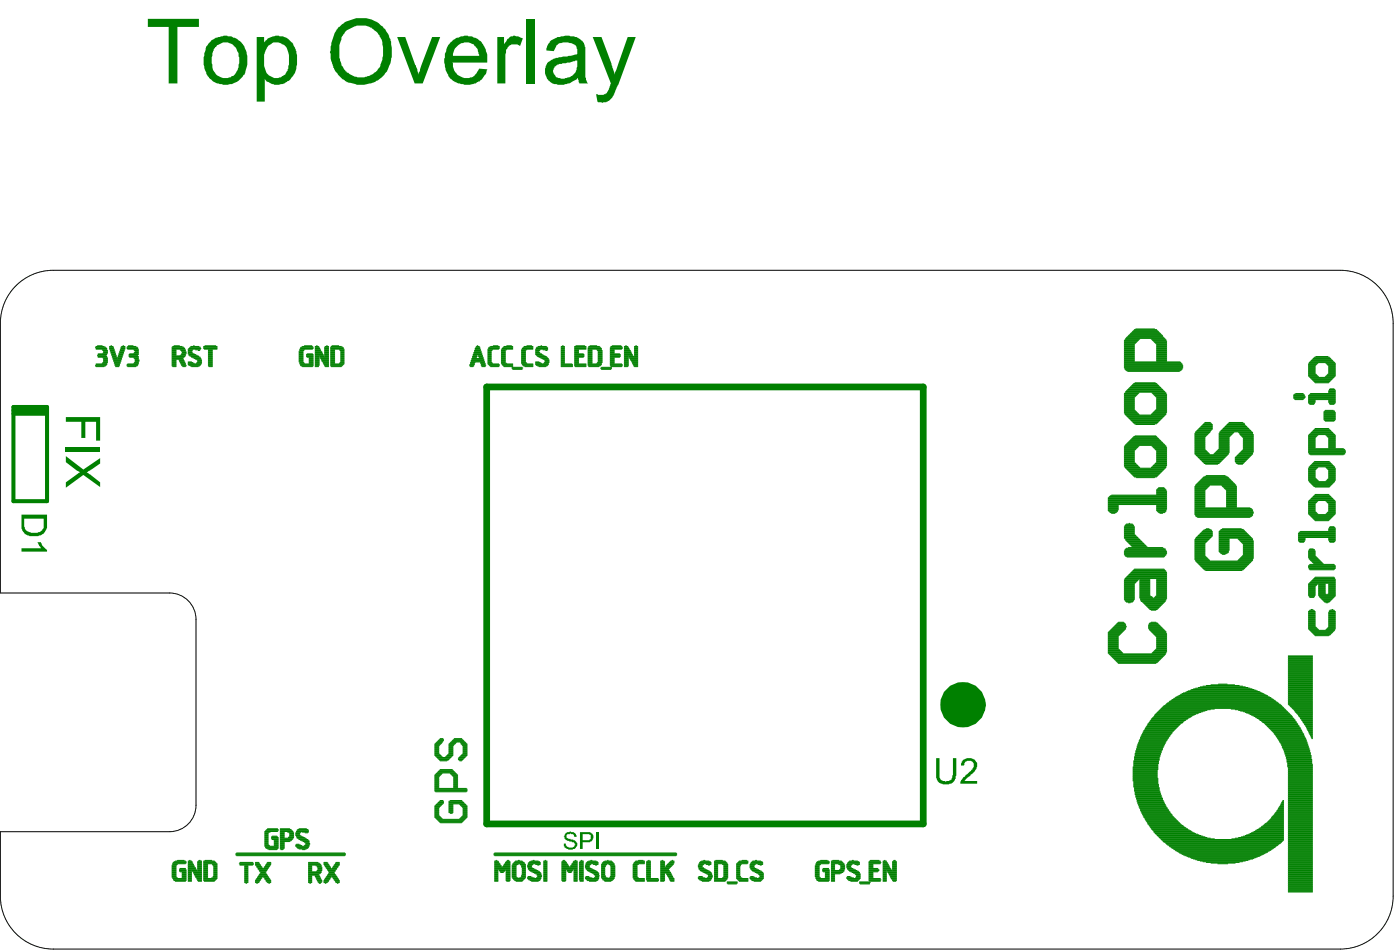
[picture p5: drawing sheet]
<svg xmlns="http://www.w3.org/2000/svg" width="176mm" height="120mm" viewBox="0 0 176 120" stroke-linecap="round" stroke-linejoin="round" font-family="sans-serif">
<path d="M2.3 35.6a6.6 6.6 0 0 1 4.4-1.6h161.8a6.7 6.7 0 0 1 6.7 6.6v72a6.7 6.7 0 0 1-6.7 6.6h-161.8a6.7 6.7 0 0 1-6.7-6.6v-8.1h21.3a3.3 3.3 0 0 0 3.3-3.3v-23.4a3.3 3.3 0 0 0-3.3-3.3h-21.3v-33.9a6.6 6.6 0 0 1 2.3-5z" fill="none" stroke="#000" stroke-width=".13"/>
<g fill="none" stroke="#008000" stroke-width=".13">
<path d="M12 46h1.3M12 45.9h1.4M12 43.7h1.4M12 43.6h1.3M12.1 46.1h1M12.1 45.8h1.3M12.1 45.7h1.3M12.1 43.9h1.3M12.1 43.8h1.3M12.1 43.5h1M12.3 44.7h1.1M12.3 44.6h1.1"/>
<path d="M12.3 43.4h.5M12.3 44.9h1.1M12.3 44.8h1.1M12.3 44.5h1.1M12.8 45.6h.6M12.8 43.9h.6M12.9 45.6h.6M12.9 45h.6M12.9 44.4h.6M12.9 44h.6M13 45.5h.5M13 45.4h.5"/>
<path d="M13 45.3h.5M13 45.2h.5M13 45.1h.5M13 45h.5M13 44.3h.5M13 44.2h.5M13 44.1h.5M13.8 43.9h.6M13.8 43.8h.5M13.8 43.7h.5M13.8 43.6h.5M13.8 43.5h.4"/>
<path d="M13.9 44.1h.5M13.9 44h.5M13.9 43.9h.5M13.9 44.4h.6M13.9 44.3h.5M13.9 44.2h.5M13.9 43.4h.1M14 44.6h.6M14 44.5h.5M14.1 44.9h.6M14.1 44.8h.5M14.1 44.7h.5"/>
<path d="M14.2 45.1h1.1M14.2 45h.5M14.3 45.4h.9M14.3 45.3h.9M14.3 45.2h.9M14.4 45.6h.7M14.4 45.5h.7M14.4 45.9h.6M14.4 45.8h.6M14.4 45.7h.6M14.5 46.1h.5M14.5 46h.5"/>
<path d="M14.8 45h.5M14.8 44.9h.6M14.9 44.8h.5M14.9 44.7h.5M14.9 44.6h.6M15 44.5h.5M15 44.4h.5M15 44.3h.5M15 44.2h.5M15 44.1h.6M15.1 44h.5M15.1 43.9h.5"/>
<path d="M15.1 43.9h.6M15.2 43.8h.5M15.2 43.7h.5M15.2 43.6h.5M15.3 43.5h.4M15.5 43.4h.1M16 46h1.2M16 45.9h1.3M16 45.8h1.3M16 43.8h1.3M16 43.7h1.3M16 43.6h1.2"/>
<path d="M16.1 46.1h1M16.1 45.7h1.3M16.1 43.9h1.3M16.1 43.5h1M16.1 43.4h.6M16.2 44.8h1.2M16.2 44.7h1.1M16.2 44.6h1.1M16.2 44.5h1.2M16.3 44.9h1.1M16.3 44.5h1.1M16.8 45.6h.6"/>
<path d="M16.8 45h.6M16.8 44.4h.6M16.8 43.9h.6M16.9 45.6h.5M16.9 45h.5M16.9 44.3h.5M16.9 44h.5M17 45.5h.4M17 45.4h.5M17 45.3h.5M17 45.2h.5M17 45.1h.4"/>
<path d="M17 44.2h.4M17 44.1h.4M21.6 46h.5M21.6 45.9h.5M21.6 45.8h.5M21.6 45.7h.5M21.6 45.6h.5M21.6 45.5h.5M21.6 45.4h.5M21.6 45.3h.5M21.6 45.2h.5M21.6 45.1h1.5"/>
<path d="M21.6 45h1.4M21.6 45h1.5M21.6 44.9h1.6M21.6 44.8h1.6M21.6 44.7h1.7M21.6 44.6h.5M21.6 44.5h.5M21.6 44.4h.5M21.6 44.3h.5M21.6 44.2h.5M21.6 44.1h.5M21.6 44h.5"/>
<path d="M21.6 43.9h.5M21.6 43.9h1.6M21.6 43.8h1.6M21.6 43.7h1.6M21.6 43.6h1.5M21.7 46.1h.4M21.7 43.5h1.2M21.9 43.4h.7M22.5 45.2h.6M22.6 45.4h.6M22.6 45.3h.6M22.6 45.6h.6"/>
<path d="M22.6 45.5h.6M22.6 44.6h.7M22.6 43.9h.7M22.7 45.7h.6M22.7 45.6h.6M22.7 44h.6M22.8 45.9h.6M22.8 45.8h.5M22.8 44.5h.5M22.8 44.5h.6M22.8 44.1h.5M22.9 46h.5"/>
<path d="M22.9 44.4h.5M22.9 44.3h.5M22.9 44.2h.5M23 46.1h.3M23.7 45.8h1.6M23.7 45.7h1.6M23.7 45.6h.7M23.7 45.6h.6M23.7 45.5h.4M23.7 44.5h.7M23.7 44.4h.6M23.7 44.3h.5"/>
<path d="M23.7 44.2h.4M23.7 44.1h.5M23.7 44h.5M23.7 43.9h.6M23.7 43.9h1.5M23.7 45.9h1.5M23.7 44.6h1.1M23.7 44.5h.9M23.7 43.8h1.6M23.8 44.7h1.1M23.8 43.7h1.4M23.9 46h1.2"/>
<path d="M23.9 43.6h1.3M24 44.8h1M24 43.5h1M24.1 46.1h.8M24.1 44.9h1.1M24.3 45h.9M24.3 43.4h.1M24.4 45h.9M24.6 45.1h.7M24.6 43.9h.6M24.7 45.6h.7M24.8 45.6h.6"/>
<path d="M24.8 45.2h.6M24.8 45.5h.6M24.8 45.4h.6M24.8 45.3h.6M24.9 44h.2M25.6 43.8h1.7M25.6 43.7h1.7M25.6 43.6h1.7M25.6 43.5h1.7M25.7 43.9h1.6M25.8 43.4h1.3M26.2 46h.5"/>
<path d="M26.2 45.9h.5M26.2 45.8h.5M26.2 45.7h.5M26.2 45.6h.5M26.2 45.5h.5M26.2 45.4h.5M26.2 45.3h.5M26.2 45.2h.5M26.2 45.1h.5M26.2 45h.5M26.2 44.9h.5M26.2 44.8h.5"/>
<path d="M26.2 44.7h.5M26.2 44.6h.5M26.2 44.5h.5M26.2 44.4h.5M26.2 44.3h.5M26.2 44.2h.5M26.2 44.1h.5M26.2 44h.5M26.2 43.9h.5M26.3 46.1h.4M37.6 45.5h.5M37.6 45.4h.5"/>
<path d="M37.6 45.3h.5M37.6 45.2h.5M37.6 45.1h.5M37.6 45h.5M37.6 44.9h.5M37.6 44.8h.5M37.6 44.7h.5M37.6 44.6h.5M37.6 44.5h.5M37.6 44.4h.5M37.6 44.3h.5M37.6 44.2h.5"/>
<path d="M37.6 44.1h.5M37.7 45.7h1.7M37.7 45.6h.6M37.7 45.6h.5M37.7 44h.5M37.7 43.9h.6M37.7 43.9h1.6M37.8 45.9h1.6M37.8 45.8h1.6M37.8 43.8h1.6M37.8 43.7h1.6M37.9 46h1.5"/>
<path d="M37.9 43.6h1.5M38 46.1h1.3M38 43.5h1.3M38.3 43.4h.9M38.5 44.8h.9M38.5 44.7h.9M38.5 44.6h.9M38.5 44.5h.9M38.6 44.9h.8M38.6 44.5h.7M38.9 45.6h.5M38.9 45.5h.5"/>
<path d="M38.9 45.4h.5M38.9 45.3h.5M38.9 45.2h.5M38.9 45.1h.5M38.9 45h.5M39.6 46.1h.5M39.6 46h.5M39.6 45.9h.5M39.6 45.8h.5M39.6 45.7h.5M39.6 45.6h.5M39.6 45.5h.5"/>
<path d="M39.6 45.4h.5M39.6 45.3h.5M39.6 45.2h.5M39.6 45.1h.5M39.6 45h.5M39.6 44.9h.5M39.6 44.8h.5M39.6 44.7h1.1M39.6 44.6h1M39.6 44.5h1M39.6 44.4h1M39.6 44.3h.9"/>
<path d="M39.6 44.2h.9M39.6 44.1h.8M39.6 44h.7M39.6 43.9h.7M39.6 43.9h.6M39.6 43.8h.6M39.6 43.7h.5M39.6 43.6h.5M39.6 43.5h.5M39.8 43.4h.1M40.2 44.9h1.1M40.2 44.8h.5"/>
<path d="M40.3 45h1M40.4 45.2h.9M40.4 45.1h.9M40.5 45.4h.8M40.5 45.3h.8M40.6 45.5h.7M40.6 45.6h.7M40.7 45.8h.6M40.7 45.7h.6M40.8 46h.5M40.8 45.9h.5M40.8 44.8h.5"/>
<path d="M40.8 44.7h.5M40.8 44.6h.5M40.8 44.5h.5M40.8 44.4h.5M40.8 44.3h.5M40.8 44.2h.5M40.8 44.1h.5M40.8 44h.5M40.8 43.9h.5M40.8 43.8h.5M40.8 43.7h.5M40.8 43.6h.5"/>
<path d="M40.9 46.1h.4M40.9 43.5h.4M41.1 43.4h.1M41.6 46h1.4M41.6 45.9h1.5M41.6 45.8h1.6M41.6 45.7h1.7M41.6 45.6h.5M41.6 45.5h.5M41.6 45.4h.5M41.6 45.3h.5M41.6 45.2h.5"/>
<path d="M41.6 45.1h.5M41.6 45h.5M41.6 44.9h.5M41.6 44.8h.5M41.6 44.7h.5M41.6 44.6h.5M41.6 44.5h.5M41.6 44.4h.5M41.6 44.3h.5M41.6 44.2h.5M41.6 44.1h.5M41.6 44h.5"/>
<path d="M41.6 43.9h.5M41.6 43.9h1.7M41.6 43.8h1.6M41.6 43.7h1.6M41.6 43.6h1.5M41.7 46.1h1.2M41.7 43.5h1.2M41.7 43.4h.9M42.7 45.6h.6M42.7 43.9h.6M42.8 45.6h.5M42.8 44h.5"/>
<path d="M42.8 45.5h.5M42.8 45.4h.5M42.8 45.3h.5M42.8 45.2h.5M42.8 45.1h.5M42.8 45h.5M42.8 44.9h.5M42.8 44.8h.5M42.8 44.7h.5M42.8 44.6h.5M42.8 44.5h.5M42.8 44.4h.5"/>
<path d="M42.8 44.3h.5M42.8 44.2h.5M42.8 44.1h.5M59.1 46h.5M59.1 45.9h.5M59.1 45.8h.6M59.2 46.1h.3M59.2 45.7h.5M59.2 45.6h.5M59.2 45.5h1.7M59.2 45.4h1.7M59.2 45.3h1.6"/>
<path d="M59.3 45.2h1.5M59.3 45.1h1.5M59.3 45h1.5M59.4 45h.5M59.4 44.9h.5M59.4 44.8h.6M59.5 44.7h.5M59.5 44.6h.5M59.5 44.5h1.1M59.6 44.5h1M59.6 44.4h1M59.6 44.3h.9"/>
<path d="M59.7 44.2h.8M59.7 44.1h.8M59.7 44h.7M59.7 43.9h.7M59.7 43.8h.6M59.8 43.7h.5M59.8 43.6h.5M59.9 43.5h.4M60 43.4h.1M60.2 44.8h.5M60.2 44.7h.5M60.2 44.6h.5"/>
<path d="M60.3 45h.5M60.3 44.9h.5M60.4 45.6h.6M60.4 45.6h.5M60.5 45.9h.6M60.5 45.8h.5M60.5 45.7h.5M60.6 46.1h.4M60.6 46h.4M61.3 45.7h1.4M61.3 45.6h.6M61.3 45.5h.5"/>
<path d="M61.3 45.4h.5M61.3 45.3h.5M61.3 45.2h.5M61.3 45.1h.5M61.3 45h.5M61.3 44.9h.5M61.3 44.8h.5M61.3 44.7h.5M61.3 44.6h.5M61.3 44.5h.5M61.3 44.4h.5M61.3 44.3h.5"/>
<path d="M61.3 44.2h.5M61.3 44.1h.5M61.3 44h.6M61.3 43.9h.6M61.3 43.9h1.4M61.4 45.8h1.4M61.4 43.8h1.4M61.4 43.7h1.4M61.5 45.9h1.3M61.5 43.6h1.3M61.6 46h1.2M61.7 46.1h1"/>
<path d="M61.7 43.5h1.1M62 43.4h.6M63 45.6h.7M63 45.6h.5M63 45.5h.5M63 45.4h.5M63 45.3h.5M63 45.2h.5M63 45.1h.5M63 45h.5M63 44.9h.5M63 44.8h.5"/>
<path d="M63 44.7h.5M63 44.6h.5M63 44.5h.5M63 44.4h.5M63 44.3h.5M63 44.2h.5M63 44.1h.5M63 44h.5M63 43.9h.7M63.1 45.8h1.4M63.1 45.7h1.4M63.1 43.9h1.4"/>
<path d="M63.1 43.8h1.4M63.2 45.9h1.3M63.2 43.7h1.3M63.3 46h1.2M63.3 43.6h1.2M63.4 46.1h1.1M63.4 43.5h1.1M63.7 43.4h.6M64.4 46.3h1.3M64.4 46.2h1.3M64.4 46.1h1.3M64.5 46.4h1.2"/>
<path d="M65.6 45.6h.6M65.6 45.5h.5M65.6 45.4h.5M65.6 45.3h.5M65.6 45.2h.5M65.6 45.1h.5M65.6 45h.5M65.6 44.9h.5M65.6 44.8h.5M65.6 44.7h.5M65.6 44.6h.5M65.6 44.5h.5"/>
<path d="M65.6 44.4h.5M65.6 44.3h.5M65.6 44.2h.5M65.6 44.1h.5M65.6 44h.5M65.6 43.9h.6M65.7 45.8h1.3M65.7 45.7h1.3M65.7 43.9h1.3M65.7 43.8h1.3M65.7 45.9h1.3M65.7 43.7h1.3"/>
<path d="M65.8 46h1.2M65.8 43.6h1.2M65.9 43.5h1.1M66 46.1h1M66.2 43.4h.6M67.3 45.8h1.7M67.3 45.7h1.7M67.3 45.6h.8M67.3 45.6h.6M67.3 45.5h.5M67.3 44.5h.9M67.3 44.5h.8"/>
<path d="M67.3 44.4h.6M67.3 44.3h.6M67.3 44.2h.5M67.3 44.1h.5M67.3 44h.6M67.3 43.9h.6M67.3 43.9h1.6M67.4 45.9h1.5M67.4 44.6h1M67.4 43.8h1.5M67.4 43.7h1.5M67.5 44.7h1"/>
<path d="M67.5 43.6h1.3M67.6 46h1.2M67.6 44.8h1.1M67.7 43.5h1M67.8 46.1h.8M67.8 44.9h1M67.9 45h1M68 43.4h.1M68.1 45h.9M68.3 45.1h.7M68.3 43.9h.6M68.4 45.6h.6"/>
<path d="M68.4 45.2h.6M68.5 45.5h.5M68.5 45.4h.5M68.5 45.3h.5M68.6 44h.2M70.6 46.1h1.4M70.6 46h1.4M70.6 45.9h1.4M70.6 45.8h1.4M70.6 45.7h1.3M70.6 45.6h.4M70.6 45.5h.4"/>
<path d="M70.6 45.4h.4M70.6 45.3h.4M70.6 45.2h.4M70.6 45.1h.4M70.6 45h.4M70.6 44.9h.4M70.6 44.8h.4M70.6 44.7h.4M70.6 44.6h.4M70.6 44.5h.4M70.6 44.4h.4M70.6 44.3h.4"/>
<path d="M70.6 44.2h.4M70.6 44.1h.4M70.6 44h.4M70.6 43.9h.4M70.6 43.8h.4M70.6 43.7h.4M70.6 43.6h.4M70.6 43.5h.4M70.7 43.4h.1M72.2 46h1.5M72.2 45.9h1.5M72.2 45.8h1.5"/>
<path d="M72.2 45.7h1.5M72.2 45.6h.6M72.2 45.5h.6M72.2 45.4h.6M72.2 45.3h.6M72.2 45.2h.6M72.2 45.1h.6M72.2 45h.6M72.2 44.9h1.1M72.2 44.8h1.2M72.2 44.7h1.2M72.2 44.6h1.2"/>
<path d="M72.2 44.5h1.2M72.2 44.5h1.1M72.2 44.4h.6M72.2 44.3h.6M72.2 44.2h.6M72.2 44.1h.6M72.2 44h.6M72.2 43.9h.6M72.2 43.9h1.5M72.2 43.8h1.5M72.2 43.7h1.5M72.2 43.6h1.5"/>
<path d="M72.2 43.5h1.5M72.3 46.1h1.4M72.4 43.4h1.1M73.9 45.9h1.6M73.9 45.8h1.7M73.9 45.7h1.7M73.9 45.6h.5M73.9 45.5h.5M73.9 45.4h.5M73.9 45.3h.5M73.9 45.2h.5M73.9 45.1h.5"/>
<path d="M73.9 45h.5M73.9 44.9h.5M73.9 44.8h.5M73.9 44.7h.5M73.9 44.6h.5M73.9 44.5h.5M73.9 44.4h.5M73.9 44.3h.5M73.9 44.2h.5M73.9 44.1h.5M73.9 44h.5M73.9 43.9h.5"/>
<path d="M73.9 43.9h1.7M73.9 43.8h1.7M73.9 43.7h1.6M74 46.1h1.3M74 46h1.5M74 43.6h1.5M74 43.5h1.4M74.2 43.4h.8M75 45.6h.6M75 43.9h.6M75.1 45.6h.6M75.1 44h.6"/>
<path d="M75.2 45.5h.5M75.2 45.4h.5M75.2 45.3h.5M75.2 45.2h.5M75.2 45.1h.5M75.2 45h.5M75.2 44.9h.5M75.2 44.8h.5M75.2 44.7h.5M75.2 44.6h.5M75.2 44.5h.5M75.2 44.4h.5"/>
<path d="M75.2 44.3h.5M75.2 44.2h.5M75.2 44.1h.5M75.5 46.3h1.4M75.5 46.2h1.4M75.6 46.4h1.2M75.6 46.1h1.3M76.7 45.9h1.5M76.7 45.8h1.5M76.7 45.7h1.5M76.7 45.6h.5M76.7 45.5h.5"/>
<path d="M76.7 45.4h.5M76.7 45.3h.5M76.7 45.2h.5M76.7 45.1h.5M76.7 45h.5M76.7 44.9h1.2M76.7 44.8h1.3M76.7 44.7h1.3M76.7 44.6h1.3M76.7 44.5h1.3M76.7 44.5h1.2M76.7 44.4h.5"/>
<path d="M76.7 44.3h.5M76.7 44.2h.5M76.7 44.1h.5M76.7 44h.5M76.7 43.9h.5M76.7 43.9h1.5M76.7 43.8h1.5M76.7 43.7h1.5M76.8 46.1h1.4M76.8 46h1.4M76.8 43.6h1.4M76.8 43.5h1.4"/>
<path d="M77 43.4h1.1M78.5 46.1h.4M78.5 46h.5M78.5 45.9h.5M78.5 45.8h.5M78.5 45.7h.5M78.5 45.6h.5M78.5 45.5h.5M78.5 45.4h.5M78.5 45.3h.5M78.5 45.2h.5M78.5 45.1h.5"/>
<path d="M78.5 45h.5M78.5 44.9h.5M78.5 44.8h.5M78.5 44.7h1.1M78.5 44.6h1M78.5 44.5h1M78.5 44.5h.9M78.5 44.4h.9M78.5 44.3h.8M78.5 44.2h.8M78.5 44.1h.8M78.5 44h.8"/>
<path d="M78.5 43.9h.7M78.5 43.9h.6M78.5 43.8h.6M78.5 43.7h.5M78.5 43.6h.5M78.5 43.5h.4M78.7 43.4h.1M79.1 44.9h.6M79.1 44.8h.6M79.2 45h1M79.3 45.2h.9M79.3 45.1h.9"/>
<path d="M79.3 45.3h.9M79.4 45.5h.8M79.4 45.4h.8M79.5 45.6h.7M79.6 45.8h.6M79.6 45.7h.6M79.7 46h.5M79.7 45.9h.5M79.8 46.1h.4M79.8 44.9h.4M79.8 44.8h.4M79.8 44.7h.4"/>
<path d="M79.8 44.6h.4M79.8 44.5h.4M79.8 44.4h.4M79.8 44.3h.4M79.8 44.2h.4M79.8 44.1h.4M79.8 44h.4M79.8 43.9h.4M79.8 43.8h.4M79.8 43.7h.4M79.8 43.6h.4M79.8 43.5h.4"/>
<path d="M79.9 43.4h.1M141.4 46.1h7.3M141.4 46h7.3M141.4 45.9h7.3M141.4 45.8h7.2M141.4 45.7h7.2M141.4 45.6h7.2M141.4 45.6h7.1M141.4 45.5h7M141.4 45.4h1.2M141.4 45.3h1.2M141.4 45.2h1.2"/>
<path d="M141.4 45.1h1.2M141.4 45h1.2M141.4 44.9h1.2M141.4 44.8h1.2M141.4 44.7h1.2M141.4 44.6h1.2M141.4 44.5h1.2M141.4 44.4h1.2M141.4 44.3h1.2M141.4 44.2h1.2M141.4 44.1h1.2M141.4 44h1.2"/>
<path d="M141.4 43.9h1.2M141.4 43.8h1.2M141.4 43.7h1.2M141.4 43.6h1.2M141.4 43.5h1.2M141.4 43.4h1.2M141.4 46.2h7.3M141.4 56.1h1.7M141.4 56.2h1.7M141.4 56.3h1.6M141.4 56.4h1.5M141.4 56.5h1.4"/>
<path d="M141.4 56.5h1.3M141.4 56.6h1.2M141.4 56.7h1.2M141.4 56.8h1.2M141.4 56.9h1.2M141.4 57h1.2M141.4 57.1h1.2M141.4 57.2h1.2M141.4 57.3h1.2M141.4 57.4h1.2M141.4 57.5h1.2M141.4 57.6h1.2"/>
<path d="M141.4 57.7h1.2M141.4 57.8h1.2M141.4 57.9h1.2M141.4 58h1.2M141.4 58.1h1.2M141.4 58.1h1.3M141.4 58.2h1.4M141.4 58.3h1.5M141.4 58.4h1.6M141.4 58.5h1.7M141.4 58.6h1.7M141.4 49.4h1.7"/>
<path d="M141.4 49.5h1.7M141.4 49.6h1.6M141.4 49.7h1.5M141.4 49.8h1.4M141.4 49.9h1.3M141.4 49.9h1.2M141.4 50h1.2M141.4 50.1h1.2M141.4 50.2h1.2M141.4 50.3h1.2M141.4 50.4h1.2M141.4 50.5h1.2"/>
<path d="M141.4 50.6h1.2M141.4 50.7h1.2M141.4 50.8h1.2M141.4 50.9h1.2M141.4 51h1.2M141.4 51.1h1.2M141.4 51.2h1.2M141.4 51.3h1.2M141.4 51.4h1.2M141.4 51.5h1.2M141.4 51.6h1.3M141.4 51.6h1.4"/>
<path d="M141.4 51.7h1.5M141.4 51.8h1.6M141.4 51.9h1.7M141.4 42.8h1.7M141.4 42.9h1.6M141.4 43h1.5M141.4 43.1h1.4M141.4 43.2h1.3M141.4 43.3h1.2M141.5 46.4h7.1M141.5 46.3h7.1M141.5 56h1.7"/>
<path d="M141.5 58.6h1.7M141.5 58.7h1.8M141.5 49.4h1.7M141.5 52h1.6M141.5 52.1h1.7M141.5 42.7h1.7M141.5 55.9h5M141.5 42.6h1.8M141.5 55.9h4.9M141.5 58.8h5M141.5 49.2h4.9M141.5 49.3h5"/>
<path d="M141.5 52.1h5M141.5 46.5h7.1M141.5 42.5h4.9M141.6 58.9h4.8M141.6 49.1h4.8M141.6 52.2h4.8M141.6 46.6h6.9M141.6 55.8h4.8M141.6 42.4h4.8M141.7 55.7h4.6M141.7 59h4.7M141.7 52.3h4.7"/>
<path d="M141.7 49h4.6M141.7 42.3h4.6M141.8 55.6h4.4M141.8 59.1h4.5M141.8 52.4h4.5M141.8 46.6h6.5M141.8 48.9h4.4M141.8 42.3h4.4M141.9 55.5h4.2M141.9 59.2h4.3M141.9 52.5h4.3M141.9 48.8h4.2"/>
<path d="M141.9 42.2h4.3M142 55.4h4M142 59.2h4.1M142 52.6h4.1M142 48.8h4M142 42.1h4.1M142 55.4h3.9M142 59.3h4M142 52.6h4M142 48.7h3.9M142 42h4M142.1 55.3h3.8"/>
<path d="M142.1 59.4h3.8M142.1 52.7h3.8M142.1 48.6h3.8M142.1 41.9h3.8M142.2 55.2h3.6M142.2 59.5h3.7M142.2 52.8h3.7M142.2 48.5h3.6M142.2 41.8h3.7M142.3 55.1h3.4M142.3 59.6h3.5M142.3 52.9h3.5"/>
<path d="M142.3 48.4h3.4M142.3 41.7h3.5M142.4 55h3.2M142.4 59.7h3.3M142.4 53h3.3M142.4 48.3h3.2M142.4 41.7h3.3M142.5 59.7h3.1M142.5 53.1h3.1M142.5 54.9h3M142.5 48.3h3M142.5 41.6h3.1"/>
<path d="M142.6 59.8h2.9M142.6 53.2h2.9M142.6 54.8h2.8M142.6 48.2h2.8M142.6 41.5h2.9M142.6 59.9h2.8M142.6 53.2h2.8M142.6 41.4h2.8M142.7 54.8h2.6M142.7 48.1h2.6M142.8 53.3h2.4M142.8 41.3h2.4"/>
<path d="M144.8 58.7h1.8M144.8 52.1h1.8M144.8 42.6h1.7M144.8 56h1.8M144.8 58.6h1.8M144.8 49.4h1.8M144.8 52h1.8M144.8 42.7h1.8M144.9 56.1h1.7M144.9 58.6h1.7M144.9 49.4h1.7M144.9 51.9h1.7"/>
<path d="M144.9 42.8h1.7M145 56.2h1.7M145 58.5h1.7M145 49.5h1.7M145 51.8h1.7M145 42.8h1.7M145.1 56.3h1.6M145.1 58.4h1.6M145.1 49.6h1.6M145.1 51.7h1.6M145.1 42.9h1.6M145.2 56.4h1.5"/>
<path d="M145.2 58.3h1.5M145.2 49.7h1.5M145.2 51.6h1.5M145.2 43h1.5M145.3 56.5h1.4M145.3 58.2h1.4M145.3 49.8h1.4M145.3 51.6h1.4M145.3 43.1h1.4M145.3 58.1h1.4M145.3 49.9h1.4M145.3 51.5h1.4"/>
<path d="M145.3 43.2h1.4M145.4 45.4h1.3M145.4 45.3h1.3M145.4 45.2h1.3M145.4 45.1h1.3M145.4 45h1.3M145.4 44.9h1.3M145.4 44.8h1.3M145.4 44.7h1.3M145.4 44.6h1.3M145.4 44.5h1.3M145.4 44.4h1.3"/>
<path d="M145.4 44.3h1.3M145.4 44.2h1.3M145.4 44.1h1.3M145.4 44h1.3M145.4 43.9h1.3M145.4 43.8h1.3M145.4 43.7h1.3M145.4 43.6h1.3M145.4 43.5h1.3M145.4 43.4h1.3M145.4 56.6h1.3M145.4 56.7h1.3"/>
<path d="M145.4 56.8h1.3M145.4 56.9h1.3M145.4 57h1.3M145.4 57.1h1.3M145.4 57.2h1.3M145.4 57.3h1.3M145.4 57.4h1.3M145.4 57.5h1.3M145.4 57.6h1.3M145.4 57.7h1.3M145.4 57.8h1.3M145.4 57.9h1.3"/>
<path d="M145.4 58h1.3M145.4 58.1h1.3M145.4 49.9h1.3M145.4 50h1.3M145.4 50.1h1.3M145.4 50.2h1.3M145.4 50.3h1.3M145.4 50.4h1.3M145.4 50.5h1.3M145.4 50.6h1.3M145.4 50.7h1.3M145.4 50.8h1.3"/>
<path d="M145.4 50.9h1.3M145.4 51h1.3M145.4 51.1h1.3M145.4 51.2h1.3M145.4 51.3h1.3M145.4 51.4h1.3M145.4 43.3h1.3M150.2 56h1.3M150.2 56.1h1.3M150.2 56.2h1.3M150.2 56.3h1.3M150.2 56.4h1.3"/>
<path d="M150.2 56.5h1.3M150.2 56.5h1.4M150.2 56.6h1.5M150.2 56.7h1.6M150.2 56.8h1.7M150.2 56.9h1.7M150.2 57h1.8M150.2 57h1.9M150.2 55.9h1.3M150.2 54.4h1.8M150.2 54.5h1.7M150.2 54.6h1.7"/>
<path d="M150.2 54.7h1.6M150.2 54.8h1.5M150.2 54.8h1.4M150.2 54.9h1.3M150.2 55h1.3M150.2 55.1h1.3M150.2 55.2h1.3M150.2 55.3h1.3M150.2 55.4h1.3M150.2 55.5h1.3M150.2 55.6h1.3M150.2 55.7h1.3"/>
<path d="M150.2 55.8h1.3M150.3 57.1h4.1M150.3 54.3h1.9M150.3 54.3h1.8M150.4 57.2h3.9M150.4 54.2h1.8M150.5 57.3h3.7M150.5 54.1h1.8M150.6 57.4h3.5M150.6 54h1.8M150.7 57.5h3.3M150.7 53.9h1.7"/>
<path d="M150.8 57.6h3.2M150.8 53.8h1.6M150.8 57.6h3.1M150.8 53.7h1.6M150.9 57.7h2.9M150.9 53.7h1.5M151 57.8h2.7M151 53.6h1.4M151.1 57.9h2.5M151.1 53.5h1.3M151.2 58h2.3M151.2 53.4h1.2"/>
<path d="M151.3 58.1h2.2M151.3 53.3h1.1M151.3 58.1h2.1M151.3 59.9h3.1M151.3 53.2h1.1M151.4 58.2h1.9M151.4 53.2h.9M151.5 59.8h2.7M151.5 53.1h.7M151.6 58.3h1.5M151.7 59.7h2.3M152.6 57h1.9"/>
<path d="M152.7 57h1.8M152.8 56.9h1.8M152.9 56.8h1.7M152.9 56.7h1.7M153 56.6h1.6M153.1 56.5h1.5M153.2 56.5h1.4M153.3 56h1.3M153.3 56.1h1.3M153.3 56.2h1.3M153.3 56.3h1.3M153.3 56.4h1.3"/>
<path d="M153.3 55.9h1.3M153.3 54.4h1.8M153.3 54.5h1.7M153.3 54.6h1.6M153.3 54.7h1.5M153.3 54.8h1.4M153.3 54.8h1.3M153.3 54.9h1.3M153.3 55h1.3M153.3 55.1h1.3M153.3 55.2h1.3M153.3 55.3h1.3"/>
<path d="M153.3 55.4h1.3M153.3 55.5h1.3M153.3 55.6h1.3M153.3 55.7h1.3M153.3 55.8h1.3M153.4 54.3h4M153.4 54.3h1.7M153.5 54.2h3.8M153.5 54.1h3.8M153.6 54h3.6M153.7 53.9h3.4M153.8 53.8h3.2"/>
<path d="M153.9 53.7h3M154 53.7h2.8M154 53.6h2.8M154.1 53.5h2.6M154.2 53.4h2.4M154.3 53.3h2.2M154.4 53.2h2.1M154.5 53.2h1.9M154.6 53.1h1.6M155.3 57.5h1.8M155.3 57.6h1.7M155.3 57.6h1.6"/>
<path d="M155.3 57.7h1.5M155.3 57.8h1.5M155.3 57.9h1.4M155.3 58h1.3M155.4 57.4h1.8M155.4 58.1h1.1M155.4 58.1h1M155.5 57.3h1.8M155.5 58.2h.8M155.6 57.2h1.7M155.7 57.1h1.7M155.7 58.3h.5"/>
<path d="M155.7 57h1.8M155.7 54.3h1.8M155.8 57h1.7M155.8 54.4h1.7M155.9 56.9h1.6M155.9 54.5h1.6M155.9 54.6h1.7M156 56.8h1.6M156 54.7h1.6M156.1 56.7h1.5M156.1 54.8h1.5M156.2 56.6h1.4"/>
<path d="M156.2 54.8h1.4M156.2 56.5h1.4M156.2 54.9h1.4M156.3 56h1.3M156.3 56.1h1.3M156.3 56.2h1.3M156.3 56.3h1.3M156.3 56.4h1.3M156.3 56.5h1.3M156.3 55.9h1.3M156.3 55h1.3M156.3 55.1h1.3"/>
<path d="M156.3 55.2h1.3M156.3 55.3h1.3M156.3 55.4h1.3M156.3 55.5h1.3M156.3 55.6h1.3M156.3 55.7h1.3M156.3 55.8h1.3M162.7 49.6h1.3M162.7 49.7h1.3M162.7 49.8h1.4M162.7 49.9h1.4M162.7 50h1.3"/>
<path d="M162.8 49.5h1.1M162.8 50.1h1.1M162.8 50.2h1M162.9 49.4h.9M164.5 46.1h.9M164.5 46h.9M164.5 45.9h1M164.5 45.8h1M164.5 45.7h1.1M164.5 46.4h.9M164.5 46.3h.9M164.5 46.2h.9"/>
<path d="M164.5 56h.9M164.5 56.1h.9M164.5 56.2h.9M164.5 56.3h.9M164.5 56.4h4.4M164.5 56.5h4.6M164.5 56.6h4.7M164.5 56.7h4.7M164.5 56.8h4.7M164.5 56.9h4.7M164.5 49.7h3.4M164.5 49.8h3.4"/>
<path d="M164.5 49.9h3.4M164.5 50h3.4M164.5 50.1h3.4M164.5 50.2h3.4M164.5 50.3h.9M164.5 50.4h.9M164.5 50.5h.9M164.5 50.6h.8M164.5 55.9h.9M164.5 59.7h.9M164.5 59.8h.9M164.5 59.9h.9"/>
<path d="M164.5 54.7h1.2M164.5 54.8h1.1M164.5 54.8h1M164.5 54.9h1M164.5 55h.9M164.5 55.1h.9M164.5 55.2h.9M164.5 55.3h.9M164.5 55.4h.9M164.5 55.5h.9M164.5 55.6h.9M164.5 55.7h.9"/>
<path d="M164.5 58.8h1.1M164.5 58.9h1M164.5 59h1M164.5 59.1h.9M164.5 59.2h.9M164.5 59.3h.9M164.5 59.4h.9M164.5 59.5h.9M164.5 59.6h.9M164.5 46.5h.9M164.5 46.6h.9M164.5 46.7h.9"/>
<path d="M164.5 46.8h.9M164.5 46.9h.9M164.5 47h1M164.5 47.1h1M164.5 47.2h1.1M164.5 47.2h1.2M164.5 55.8h.9M164.6 45.6h1.1M164.6 45.6h3.2M164.6 57h4.5M164.6 58.6h3.2M164.6 58.7h1.1"/>
<path d="M164.6 49.6h3.3M164.6 50.7h.7M164.6 54.6h3.2M164.6 47.3h1.2M164.7 45.5h3M164.7 58.6h3M164.7 49.5h3.2M164.7 50.8h.5M164.7 54.5h3M164.7 47.4h3M164.8 45.4h2.9M164.8 57.1h4.1"/>
<path d="M164.8 58.5h2.9M164.8 49.4h3.1M164.8 54.4h2.9M164.8 47.5h2.9M164.9 45.3h2.7M164.9 58.4h2.7M164.9 54.3h2.7M164.9 47.6h2.7M164.9 45.2h2.6M164.9 58.3h2.6M164.9 54.3h2.6M164.9 47.7h2.6"/>
<path d="M165 45.1h2.4M165 58.2h2.4M165 54.2h2.4M165 47.7h2.4M165.1 45h2.2M165.1 58.1h2.2M165.1 54.1h2.2M165.1 47.8h2.2M165.2 45h2M165.2 58.1h2M165.2 54h2M165.2 47.9h2"/>
<path d="M165.3 44.9h1.8M165.3 58h1.8M165.3 53.9h1.8M165.3 48h1.8M165.4 53.8h1.7M165.4 48.1h1.7M165.5 44.8h1.5M166.5 51.7h1.3M166.5 51.8h1.4M166.5 51.9h1.4M166.5 52h1.4M166.5 52.1h1.4"/>
<path d="M166.5 52.2h1.4M166.5 52.3h1.4M166.5 52.4h1.4M166.5 52.5h1.4M166.5 52.6h1.4M166.5 52.7h1.4M166.6 51.6h1.2M166.6 52.8h1.2M166.6 51.6h1.1M166.6 52.9h1.1M166.6 47.3h1.2M166.7 45.6h1.2"/>
<path d="M166.7 58.7h1.1M166.7 54.7h1.2M166.7 47.2h1.2M166.8 45.7h1.1M166.8 54.8h1.1M166.8 58.8h1.1M166.8 47.2h1.1M166.9 45.8h1M166.9 54.8h1M166.9 58.9h1M166.9 47.1h1M167 45.9h.9"/>
<path d="M167 54.9h.9M167 59h.9M167 47h.9M167.1 46.1h.8M167.1 46h.8M167.1 46.4h.8M167.1 46.3h.8M167.1 46.2h.8M167.1 56h.8M167.1 56.1h.8M167.1 56.2h.8M167.1 56.3h.8"/>
<path d="M167.1 49.4h.8M167.1 50.3h.8M167.1 50.4h.8M167.1 50.5h.8M167.1 55.9h.8M167.1 59.7h.8M167.1 59.8h.8M167.1 59.9h.8M167.1 55h.8M167.1 55.1h.8M167.1 55.2h.8M167.1 55.3h.8"/>
<path d="M167.1 55.4h.8M167.1 55.5h.8M167.1 55.6h.8M167.1 55.7h.8M167.1 59.1h.8M167.1 59.2h.8M167.1 59.3h.8M167.1 59.4h.8M167.1 59.5h.8M167.1 59.6h.8M167.1 49.1h.8M167.1 49.2h.8"/>
<path d="M167.1 49.3h.8M167.1 46.5h.8M167.1 46.6h.8M167.1 46.7h.8M167.1 46.8h.8M167.1 46.9h.8M167.1 55.8h.8M167.1 50.6h.8M167.1 50.7h.7M167.1 48.9h.7M167.1 49h.8M167.2 50.8h.5"/>
<path d="M167.2 48.8h.5M139.3 79.4h1.8M139.3 79.5h1.7M139.3 79.6h1.6M139.3 79.7h1.6M139.3 79.8h1.5M139.3 79.9h1.4M139.3 79.9h1.3M139.3 63.5h1.3M139.3 63.6h1.3M139.3 63.7h1.3M139.3 63.8h1.3"/>
<path d="M139.3 63.9h1.3M139.3 64h1.3M139.3 64.1h1.3M139.3 64.1h1.2M139.3 62.6h7.4M139.3 62.7h7.4M139.3 62.8h7.4M139.3 62.9h7.4M139.3 63h7.4M139.3 63.1h7.4M139.3 63.2h7.4M139.3 63.3h7.4"/>
<path d="M139.3 63.4h7.4M139.3 62.5h7.4M139.4 79.4h1.8M139.4 64.2h1.1M139.4 62.5h7.3M139.5 79.3h1.8M139.5 64.3h.9M139.5 62.4h7.2M139.6 79.2h1.8M139.6 64.4h.8M139.6 62.3h7.1M139.7 79.1h1.8"/>
<path d="M139.8 79h1.7M139.8 64.5h.4M139.8 62.2h6.9M139.9 78.9h1.6M139.9 78.8h1.6M140 78.8h1.6M140.1 78.7h1.5M140.2 78.6h1.3M140.3 78.5h1.2M140.4 78.4h1.1M140.4 78.3h1.1M140.5 78.3h.9"/>
<path d="M140.6 78.2h.7M141.4 72.8h1.7M141.4 72.9h1.7M141.4 73h1.6M141.4 73.1h1.5M141.4 73.2h1.4M141.4 73.3h1.3M141.4 73.4h1.2M141.4 73.5h1.2M141.4 73.6h1.2M141.4 73.7h1.2M141.4 73.8h1.2"/>
<path d="M141.4 73.9h1.2M141.4 74h1.2M141.4 74.1h1.2M141.4 74.2h1.2M141.4 74.3h1.2M141.4 74.4h1.2M141.4 74.5h1.2M141.4 74.6h1.2M141.4 74.7h1.2M141.4 74.8h1.2M141.4 74.9h1.2M141.4 75h1.2"/>
<path d="M141.4 75.1h1.2M141.4 75.2h1.2M141.4 75.3h1.2M141.4 66.2h1.2M141.4 66.3h1.2M141.4 66.4h1.2M141.4 66.5h1.2M141.4 66.6h1.2M141.4 66.7h1.2M141.4 66.8h1.2M141.4 66.9h1.2M141.4 67h1.2"/>
<path d="M141.4 67.1h1.2M141.4 67.2h1.3M141.4 67.3h1.4M141.4 67.4h1.5M141.4 67.4h1.6M141.4 67.5h1.7M141.4 67.6h1.7M141.4 69.4h5.3M141.4 69.5h5.3M141.4 69.6h5.2M141.4 69.2h5.2M141.4 69.3h5.3"/>
<path d="M141.5 72.8h1.7M141.5 75.4h1.1M141.5 75.5h1.1M141.5 66h1.1M141.5 66.1h1.1M141.5 67.7h1.7M141.5 69.7h5.1M141.5 69.8h5M141.5 69h5M141.5 69.1h5.1M141.5 72.7h5.2M141.5 75.5h1"/>
<path d="M141.5 65.9h1M141.5 67.8h1.8M141.5 67.9h1.9M141.5 69.9h4.9M141.5 72.6h5.2M141.6 75.6h.8M141.6 65.8h.8M141.6 67.9h1.9M141.6 68.9h4.8M141.6 72.5h5.1M141.7 68h1.9M141.7 70h4.7"/>
<path d="M141.7 72.4h5M141.8 68.1h1.9M141.8 72.3h4.9M141.9 75.7h.2M141.9 68.2h1.8M141.9 68.8h4.3M141.9 72.3h4.8M142 65.7h.1M142 68.3h1.8M142 72.2h4.7M142 68.4h1.9M142 72.1h4.7"/>
<path d="M142.1 68.5h1.9M142.1 72h4.6M142.2 68.5h1.9M142.2 71.9h4.5M142.3 68.6h1.9M142.3 71.8h4.3M142.4 68.7h1.8M142.4 71.7h4.2M142.5 71.7h4M142.6 71.6h3.8M142.6 71.5h3.8M142.9 60h2.3"/>
<path d="M143.3 72.8h1.3M143.3 72.9h1.3M143.3 73h1.3M143.3 73.1h1.3M143.3 73.2h1.3M143.3 73.3h1.3M143.3 73.4h1.3M143.3 73.5h1.3M143.3 73.6h1.3M143.3 73.7h1.3M143.3 73.8h1.3M143.3 73.9h1.3"/>
<path d="M143.3 74h1.3M143.3 74.1h1.3M143.3 74.2h1.3M143.3 74.3h1.3M143.3 74.4h1.3M143.3 74.5h1.3M143.3 74.6h1.3M143.3 74.7h1.3M143.3 74.8h1.3M143.3 74.9h1.4M143.3 75h1.5M143.3 75h1.6"/>
<path d="M143.3 75.1h1.7M143.4 75.2h3.3M143.4 75.3h3.2M143.4 75.4h3.2M143.5 75.5h3M143.7 75.6h2.7M143.7 75.7h2.7M143.8 75.8h2.5M143.9 75.9h2.3M144 76h2.1M144.1 76.1h1.9M144.2 76.1h1.7"/>
<path d="M144.2 76.2h1.7M144.3 76.3h1.5M144.4 78.5h1.4M144.4 78.6h1.5M144.4 78.7h1.5M144.4 78.8h1.6M144.4 78.8h1.7M144.4 78.9h1.8M144.4 76.4h1.3M144.5 78.3h1.1M144.5 78.4h1.2M144.5 79h1.8"/>
<path d="M144.5 79.1h1.9M144.5 76.5h1.1M144.6 78.3h.9M144.6 79.2h1.8M144.6 76.6h.9M144.7 79.3h1.8M144.8 78.2h.5M144.8 79.4h1.8M144.8 76.6h.5M144.9 79.5h1.7M145 79.6h1.7M145.1 79.7h1.6"/>
<path d="M145.1 75.1h1.6M145.2 79.8h1.5M145.2 75h1.5M145.3 79.9h1.4M145.3 75h1.4M145.3 74.9h1.4M145.4 72.8h1.3M145.4 72.9h1.3M145.4 73h1.3M145.4 73.1h1.3M145.4 73.2h1.3M145.4 73.3h1.3"/>
<path d="M145.4 73.4h1.3M145.4 73.5h1.3M145.4 73.6h1.3M145.4 73.7h1.3M145.4 73.8h1.3M145.4 73.9h1.3M145.4 74h1.3M145.4 74.1h1.3M145.4 74.2h1.3M145.4 74.3h1.3M145.4 74.4h1.3M145.4 74.5h1.3"/>
<path d="M145.4 74.6h1.3M145.4 74.7h1.3M145.4 74.8h1.3M145.4 63.5h1.3M145.4 63.6h1.3M145.4 63.7h1.3M145.4 63.8h1.3M145.4 63.9h1.3M145.4 64h1.3M145.4 64.1h1.2M145.4 61.5h1.2M145.4 61.6h1.2"/>
<path d="M145.4 61.7h1.3M145.4 61.8h1.3M145.4 61.9h1.3M145.4 62h1.3M145.4 62.1h1.3M145.5 64.2h1.1M145.5 61.4h1M145.6 64.3h.9M145.6 61.4h.8M145.7 64.4h.7M145.7 61.3h.7M145.9 64.5h.3"/>
<path d="M150.2 63.5h1.3M150.2 63.6h1.3M150.2 63.7h1.3M150.2 63.8h7M150.2 63.9h7.1M150.2 64h7.2M150.2 64.1h7.3M150.2 64.2h7.3M150.2 64.3h7.4M150.2 64.4h7.4M150.2 64.5h7.4M150.2 67.8h1.8"/>
<path d="M150.2 67.9h1.7M150.2 68h1.6M150.2 68.1h1.5M150.2 68.2h1.4M150.2 68.3h1.3M150.2 68.4h1.3M150.2 68.5h1.3M150.2 68.6h1.3M150.2 68.7h1.3M150.2 61.3h1.7M150.2 61.4h1.6M150.2 61.4h1.5"/>
<path d="M150.2 61.5h1.4M150.2 61.6h1.3M150.2 61.7h1.3M150.2 61.8h1.3M150.2 61.9h1.3M150.2 62h1.3M150.2 62.1h1.3M150.2 69.4h1.3M150.2 69.5h1.3M150.2 69.6h1.3M150.2 69.7h1.3M150.2 69.8h1.3"/>
<path d="M150.2 69.9h1.4M150.2 70h1.5M150.2 70.1h1.6M150.2 70.1h1.7M150.2 70.2h1.7M150.2 70.3h1.8M150.2 62.6h1.3M150.2 62.7h1.3M150.2 62.8h1.3M150.2 62.9h1.3M150.2 63h1.3M150.2 63.1h1.3"/>
<path d="M150.2 63.2h1.3M150.2 63.3h1.3M150.2 63.4h1.3M150.2 68.8h1.3M150.2 68.9h1.3M150.2 69h1.3M150.2 69.1h1.3M150.2 69.2h1.3M150.2 61.1h1.8M150.2 61.2h1.7M150.2 62.2h1.3M150.2 62.3h1.3"/>
<path d="M150.2 62.4h1.3M150.2 62.5h1.3M150.2 64.6h7.3M150.2 69.3h1.3M150.3 67.6h1.9M150.3 67.7h1.8M150.3 70.4h1.8M150.3 61h1.8M150.3 70.5h7.1M150.3 60.9h5.1M150.3 64.7h7.2M150.3 64.8h7.1"/>
<path d="M150.4 67.5h1.9M150.4 70.6h6.9M150.4 64.9h6.9M150.4 60.8h4.9M150.5 67.4h1.9M150.5 70.6h6.8M150.5 60.8h4.7M150.6 67.4h1.8M150.6 70.7h6.6M150.6 65h6.6M150.6 60.7h4.5M150.7 67.3h1.7"/>
<path d="M150.7 70.8h6.4M150.7 60.6h4.4M150.8 67.2h1.6M150.8 70.9h6.2M150.8 60.5h4.2M150.8 67.1h1.6M150.8 60.4h4.1M150.8 71h6.1M150.9 67h1.5M150.9 60.3h3.9M150.9 71.1h5.9M151 66.9h1.4"/>
<path d="M151 60.3h3.7M151 71.2h5.8M151.1 66.8h1.3M151.1 60.2h3.5M151.1 71.2h5.6M151.2 66.8h1.2M151.2 60.1h3.4M151.2 71.3h5.4M151.3 66.7h1.1M151.3 60h3.2M151.3 71.4h5.2M151.3 66.6h1.1"/>
<path d="M151.3 71.5h5.1M151.4 71.6h4.9M151.5 66.5h.7M151.6 71.7h4.6M151.7 66.4h.3M153.3 66.8h3.3M153.3 66.8h3.4M153.3 66.9h3.5M153.3 67h3.5M153.3 67.1h3.6M153.3 67.2h3.7M153.3 67.3h3.8"/>
<path d="M153.3 67.4h3.9M153.3 67.4h4M153.3 67.5h4M153.3 67.6h4.1M153.3 67.7h1.3M153.3 67.8h1.3M153.3 67.9h1.3M153.3 68h1.3M153.3 68.1h1.3M153.3 68.2h1.3M153.3 68.3h1.3M153.3 68.4h1.3"/>
<path d="M153.3 68.5h1.3M153.3 68.6h1.3M153.3 68.7h1.3M153.3 68.8h1.3M153.3 68.9h1.3M153.3 69h1.3M153.3 69.1h1.3M153.3 69.2h1.2M153.3 69.3h1.2M153.4 66.7h3.1M153.4 69.4h1.1M153.5 66.6h2.9"/>
<path d="M153.5 69.5h.9M153.5 66.5h2.8M153.5 69.5h.7M153.6 61h1.8M153.7 66.4h2.4M153.7 69.6h.3M153.7 61.1h1.8M153.8 61.2h1.7M153.9 61.3h1.6M154 61.4h1.5M154.1 61.5h1.4M154.2 63.5h1.3"/>
<path d="M154.2 63.6h1.3M154.2 63.7h1.3M154.2 61.6h1.3M154.2 61.7h1.3M154.2 61.8h1.3M154.2 61.9h1.3M154.2 62h1.3M154.2 62.1h1.3M154.2 62.6h1.3M154.2 62.7h1.3M154.2 62.8h1.3M154.2 62.9h1.3"/>
<path d="M154.2 63h1.3M154.2 63.1h1.3M154.2 63.2h1.3M154.2 63.3h1.3M154.2 63.4h1.3M154.2 62.2h1.3M154.2 62.3h1.3M154.2 62.4h1.3M154.2 62.5h1.3M155.7 67.7h1.8M155.7 70.4h1.8M155.7 67.8h1.8"/>
<path d="M155.7 70.3h1.8M155.8 67.9h1.7M155.8 70.2h1.7M155.9 67.9h1.7M155.9 70.1h1.7M156 68h1.6M156 70.1h1.6M156.1 68.1h1.5M156.1 70h1.5M156.2 68.2h1.4M156.2 69.9h1.4M156.2 68.3h1.4"/>
<path d="M156.2 69.8h1.4M156.3 68.4h1.3M156.3 68.5h1.3M156.3 68.6h1.3M156.3 68.7h1.3M156.3 69.4h1.3M156.3 69.5h1.3M156.3 69.6h1.3M156.3 69.7h1.3M156.3 68.8h1.3M156.3 68.9h1.3M156.3 69h1.3"/>
<path d="M156.3 69.1h1.3M156.3 69.2h1.3M156.3 69.3h1.3M163.3 67h4.6M163.3 67.1h4.6M163.3 67.2h4.6M163.3 67.3h4.6M163.3 67.4h4.6M163.3 67.5h4.6M163.3 67.6h.8M163.3 67.7h.8M163.3 67.8h.8"/>
<path d="M163.3 67.9h.8M163.3 67.9h.7M163.3 66.8h4.6M163.3 66.9h4.6M163.3 68h.7M163.4 68.1h.5M163.5 66.8h4.4M164.5 78.2h.9M164.5 78.3h.9M164.5 78.4h.9M164.5 78.5h.9M164.5 78.6h.9"/>
<path d="M164.5 78.7h.9M164.5 78.8h1M164.5 78.9h1.1M164.5 79h1.2M164.5 73.4h1.2M164.5 73.4h1.1M164.5 73.5h1M164.5 73.6h1M164.5 73.7h.9M164.5 73.8h.9M164.5 73.9h.9M164.5 74h.9"/>
<path d="M164.5 74.1h.9M164.5 74.2h.9M164.5 74.3h.9M164.5 74.4h.9M164.5 74.5h.9M164.5 74.6h.9M164.5 74.7h.9M164.5 74.8h.9M164.5 63.5h.9M164.5 63.6h.9M164.5 63.7h.9M164.5 63.8h.9"/>
<path d="M164.5 63.9h.9M164.5 64h.9M164.5 64.1h.9M164.5 64.2h.9M164.5 64.3h1M164.5 64.4h1M164.5 64.5h1.1M164.5 69.4h.9M164.5 69.5h.9M164.5 69.6h.9M164.5 69.7h.9M164.5 69.8h.9"/>
<path d="M164.5 69.9h1M164.5 70h1M164.5 70.1h1.1M164.5 63h1.2M164.5 63h1.1M164.5 63.1h1M164.5 63.2h1M164.5 63.3h.9M164.5 63.4h.9M164.5 69.2h.9M164.5 76.8h.9M164.5 76.9h.9"/>
<path d="M164.5 77h.9M164.5 77.1h.9M164.5 77.2h.9M164.5 77.3h.9M164.5 77.4h.9M164.5 77.5h.9M164.5 77.6h.9M164.5 77.7h.9M164.5 77.8h.9M164.5 77.9h.9M164.5 78h.9M164.5 78.1h.9"/>
<path d="M164.5 64.6h1.2M164.5 60h.9M164.5 60.1h1M164.5 60.2h1M164.5 60.3h1.1M164.5 60.3h1.2M164.5 69.3h.9M164.5 71.1h3.4M164.5 71.2h3.4M164.5 71.3h3.4M164.6 79.1h1.2M164.6 73.3h3.3"/>
<path d="M164.6 74.9h.7M164.6 75h.7M164.6 70.1h1.1M164.6 70.2h1.2M164.6 71.5h3.2M164.6 62.9h3.2M164.6 69h.7M164.6 69.1h.7M164.6 76.7h.7M164.6 60.4h1.2M164.6 71h3.2M164.6 71.4h3.3"/>
<path d="M164.6 64.6h3.2M164.6 60.5h3.2M164.7 79.2h3.1M164.7 73.2h3.2M164.7 75h.5M164.7 76.6h.5M164.7 70.3h1.2M164.7 71.6h3M164.7 62.8h3M164.7 69h.4M164.7 70.9h3M164.7 64.7h3"/>
<path d="M164.7 60.6h3M164.8 79.3h2.9M164.8 73.1h3.1M164.8 70.4h1.2M164.8 62.7h2.9M164.8 64.8h2.9M164.8 60.7h2.9M164.9 79.4h2.8M164.9 73h3M164.9 76.6h.1M164.9 62.6h2.7M164.9 70.5h1.1"/>
<path d="M164.9 64.9h2.7M164.9 60.8h2.7M164.9 79.4h2.7M164.9 72.9h3M164.9 70.6h1.2M164.9 65h2.6M164.9 60.8h2.6M164.9 62.5h2.6M165 79.5h2.5M165 72.8h2.9M165 62.5h2.4M165 70.6h1.2"/>
<path d="M165 65.1h2.4M165 60.9h2.4M165.1 79.6h2.3M165.1 72.8h2.8M165.1 61h2.2M165.1 62.4h2.2M165.1 70.7h1.2M165.1 65.2h2.2M165.2 79.7h2.1M165.2 61.1h2M165.2 62.3h2M165.2 70.8h1.2"/>
<path d="M165.2 72.7h2.6M165.2 65.2h2M165.3 79.8h1.9M165.3 62.2h1.8M165.3 72.6h2.5M165.3 65.3h1.8M165.4 79.9h1.7M165.4 62.1h1.7M165.4 61.2h1.7M165.4 72.5h2.3M165.4 65.4h1.7M165.8 73.4h.8"/>
<path d="M165.8 73.5h.8M165.8 73.6h.8M165.8 73.7h.8M165.8 73.8h.8M165.8 73.9h.8M165.8 74h.8M165.8 74.1h.8M165.8 74.2h.8M165.8 74.3h.8M165.8 74.4h.8M165.8 74.5h.8M165.8 74.6h.9"/>
<path d="M165.8 74.7h1M165.8 74.8h2.1M165.9 74.9h2M165.9 75h1.9M166 75h1.7M166 75.1h1.7M166.1 75.2h1.5M166.2 75.3h1.3M166.3 75.4h1.1M166.4 75.5h.9M166.5 75.5h.7M166.6 75.6h.5"/>
<path d="M166.7 79.1h1.1M166.7 75.7h.3M166.7 63h1.2M166.7 64.6h1.2M166.7 60.4h1.1M166.8 79h1.1M166.8 64.5h1.1M166.8 63h1.1M166.8 60.3h1.1M166.9 78.9h1M166.9 74.7h1M166.9 64.4h1"/>
<path d="M166.9 63.1h1M166.9 60.3h1M167 78.8h.9M167 74.6h.9M167 64.3h.9M167 63.2h.9M167 60.2h.9M167.1 78.2h.8M167.1 78.3h.8M167.1 78.4h.8M167.1 78.5h.8M167.1 78.6h.8"/>
<path d="M167.1 78.7h.8M167.1 78.8h.8M167.1 73.4h.8M167.1 73.5h.8M167.1 73.6h.8M167.1 73.7h.8M167.1 73.8h.8M167.1 73.9h.8M167.1 74h.8M167.1 74.1h.8M167.1 74.2h.8M167.1 74.3h.8"/>
<path d="M167.1 74.4h.8M167.1 74.5h.8M167.1 63.5h.8M167.1 63.6h.8M167.1 63.7h.8M167.1 63.8h.8M167.1 63.9h.8M167.1 64h.8M167.1 64.1h.8M167.1 64.2h.8M167.1 66.4h.8M167.1 66.5h.8"/>
<path d="M167.1 66.6h.8M167.1 66.7h.8M167.1 67.6h.8M167.1 67.7h.8M167.1 67.8h.8M167.1 67.9h.8M167.1 63.3h.8M167.1 63.4h.8M167.1 76.9h.8M167.1 77h.8M167.1 77.1h.8M167.1 77.2h.8"/>
<path d="M167.1 77.3h.8M167.1 77.4h.8M167.1 77.5h.8M167.1 77.6h.8M167.1 77.7h.8M167.1 77.8h.8M167.1 77.9h.8M167.1 78h.8M167.1 78.1h.8M167.1 60h.8M167.1 60.1h.8M167.1 66.3h.7"/>
<path d="M167.1 66.3h.8M167.1 68h.7M167.1 76.7h.7M167.1 76.8h.8M167.2 66.2h.5M167.2 68.1h.5M167.2 76.6h.5M167.5 76.6h.1M54.7 99h.5M54.7 98.9h.5M54.7 98.8h.5M54.7 98.7h.5"/>
<path d="M54.7 98.6h.5M54.7 98.5h.5M54.7 98.4h.5M54.7 98.3h.5M54.7 98.2h.5M54.7 98.1h.5M54.7 98h.5M54.7 97.9h.5M54.7 97.8h.5M54.7 97.7h.5M54.7 97.6h.5M54.7 97.5h.6"/>
<path d="M54.7 97.4h.6M54.7 97.4h.7M54.7 94.9h.7M54.7 94.8h.6M54.7 94.7h.6M54.7 94.6h.5M54.7 94.5h.5M54.7 94.4h.5M54.7 94.3h.5M54.7 94.2h.5M54.7 94.1h.5M54.7 94h.5"/>
<path d="M54.7 93.9h.5M54.7 93.8h.5M54.7 93.7h.5M54.7 93.6h.6M54.7 93.5h.6M54.7 93.5h.7M54.7 99.4h4M54.7 99.3h4M54.7 99.2h4M54.7 99.1h4M54.7 99h3.9M54.8 97.3h.7"/>
<path d="M54.8 95h.7M54.8 93.4h.7M54.8 99.5h3.8M54.8 97.2h.8M54.8 95.1h.8M54.8 93.3h.8M54.9 93.2h.7M54.9 95.2h1.8M54.9 97.1h2.4M55 93.1h.7M55 95.2h1.6M55 97h2.2"/>
<path d="M55.1 95.3h1.4M55.1 93h.7M55.1 96.9h2M55.2 95.4h1.2M55.2 93h.6M55.2 96.8h1.8M55.3 95.5h1.1M55.3 92.9h.5M55.3 96.8h1.7M55.3 95.6h.9M55.3 92.8h.4M55.3 96.7h1.6"/>
<path d="M56 95.1h.8M56.1 95h.8M56.2 94.9h.8M56.3 94.8h.7M56.4 94.7h.6M56.4 94.6h.6M56.4 94.5h.6M56.4 94.4h.6M56.4 94.3h.6M56.4 94.2h.6M56.4 94.1h.6M56.4 94h.6"/>
<path d="M56.4 93.9h.6M56.4 93.8h.6M56.4 93.7h.6M56.4 93.6h.6M56.4 93.5h.7M56.4 93.5h.8M56.5 93.4h.8M56.6 97.2h.8M56.6 93.3h.8M56.7 97.3h.8M56.7 93.2h1.8M56.8 97.4h.7"/>
<path d="M56.8 93.1h1.6M56.9 97.4h.6M56.9 93h1.4M57 97.5h.5M57 93h1.2M57 99h.5M57 98.9h.5M57 98.8h.5M57 98.7h.5M57 98.6h.5M57 98.5h.5M57 98.4h.5"/>
<path d="M57 98.3h.5M57 98.2h.5M57 98.1h.5M57 98h.5M57 97.9h.5M57 97.8h.5M57 97.7h.5M57 97.6h.5M57 92.9h1.1M57.1 92.8h1M57.6 95.4h.6M57.6 95.3h.7"/>
<path d="M57.6 95.2h.8M57.7 95.5h.4M57.7 95.2h.8M57.8 95.6h.3M57.8 95.1h.8M57.9 95h.7M57.9 93.3h.7M58 94.9h.7M58 93.5h.7M58 93.4h.6M58.1 94.8h.6M58.1 93.5h.6"/>
<path d="M58.1 94.7h.6M58.1 93.6h.6M58.2 94.6h.5M58.2 94.5h.5M58.2 94.4h.5M58.2 94.3h.5M58.2 94.2h.5M58.2 94.1h.5M58.2 94h.5M58.2 93.9h.5M58.2 93.8h.5M58.2 93.7h.5"/>
<path d="M139.3 80h1.3M139.3 80.1h1.3M139.3 80.2h1.3M139.3 80.3h1.3M139.3 80.4h1.3M139.3 80.5h1.3M139.3 80.6h1.3M139.3 80.7h1.3M139.3 80.8h1.3M139.3 80.9h1.3M139.3 81h1.3M139.3 81.1h1.3"/>
<path d="M139.3 81.2h1.3M139.3 81.3h1.3M139.3 81.4h1.3M139.3 81.5h1.3M139.3 81.5h1.4M139.3 81.6h1.5M139.3 81.7h1.6M139.3 81.8h1.6M139.3 81.9h1.7M139.3 82h1.8M139.3 82.1h1.9M139.4 82.1h7.1"/>
<path d="M139.5 82.2h7M139.6 82.3h6.8M139.7 82.4h6.7M139.8 82.5h6.5M139.9 82.6h6.3M139.9 82.6h6.2M140 82.7h6M140.1 82.8h5.8M140.2 82.9h5.7M140.3 83h5.5M140.4 83.1h5.3M140.4 83.2h5.2"/>
<path d="M140.5 83.2h5M140.6 83.3h4.7M142.5 98.1h3.1M142.5 98h3.1M142.5 97.9h3.1M142.5 97.8h3.1M142.5 97.7h3M142.5 97.6h3M142.5 97.5h3M142.5 97.4h3M142.5 97.3h3M142.5 97.2h3"/>
<path d="M142.5 97.1h3M142.5 97h3M142.5 96.9h3M142.5 96.8h3M142.5 96.7h3.1M142.5 96.4h3.1M142.5 96.5h3.1M142.5 96.6h3.1M142.5 96.3h3.1M142.6 98.9h3.1M142.6 98.8h3.1M142.6 98.7h3.1"/>
<path d="M142.6 98.6h3.1M142.6 98.5h3.1M142.6 98.5h3M142.6 98.4h3M142.6 98.3h3M142.6 98.2h3M142.6 95.6h3.1M142.6 95.7h3.1M142.6 95.8h3.1M142.6 95.9h3.1M142.6 96h3M142.6 96.1h3"/>
<path d="M142.6 96.2h3M142.6 96.3h3M142.6 99h3.2M142.6 95.5h3.2M142.6 95.4h3.2M142.6 95.3h3.2M142.6 95.1h3.3M142.6 95.2h3.2M142.6 99.4h3.3M142.6 99.3h3.2M142.6 99.2h3.2M142.6 99.1h3.2"/>
<path d="M142.7 95h3.2M142.7 94.9h3.2M142.7 94.8h3.2M142.7 94.7h3.2M142.7 94.6h3.2M142.7 99.5h3.2M142.7 99.6h3.2M142.7 99.7h3.2M142.7 99.8h3.2M142.8 94.6h3.2M142.8 94.5h3.2M142.8 94.4h3.2"/>
<path d="M142.8 94.3h3.3M142.8 99.9h3.2M142.8 100h3.2M142.9 94.2h3.2M142.9 94.1h3.3M143 94h3.2M143 93.9h3.3M143 93.8h3.3M143 93.7h3.4M143.1 93.6h3.3M143.1 93.5h3.3M143.1 93.4h3.4"/>
<path d="M143.1 93.3h3.4M143.2 93.2h3.4M143.2 93.1h3.4M143.2 93h3.5M143.3 93h3.5M143.3 92.9h3.5M143.4 92.8h3.5M143.4 92.6h3.5M143.4 92.7h3.5M143.5 92.5h3.6M143.5 92.5h3.5M143.6 92.3h3.6"/>
<path d="M143.6 92.4h3.5M143.7 92.1h3.7M143.7 92.2h3.6M143.7 91.9h3.8M143.7 92h3.7M143.8 91.8h3.8M143.8 91.9h3.7M143.9 91.7h3.8M144 91.5h3.9M144 91.6h3.8M144.1 91.4h3.9M144.2 91.3h3.9"/>
<path d="M144.2 91.1h4.1M144.2 91.2h4M144.3 90.9h4.2M144.3 91h4.1M144.4 90.8h4.2M144.5 90.8h4.2M144.6 90.6h4.3M144.6 90.7h4.2M144.7 90.5h4.4M144.8 90.3h4.5M144.8 90.4h4.3M144.8 82.1h1.8"/>
<path d="M144.8 90.3h4.6M144.9 82h1.7M144.9 90.2h4.7M145 81.9h1.7M145 90.1h4.7M145.1 81.8h1.6M145.1 90h4.7M145.2 81.7h1.5M145.2 89.8h5M145.2 89.9h4.8M145.3 81.6h1.4M145.3 89.7h5"/>
<path d="M145.3 81.5h1.4M145.3 89.7h5.3M145.4 80h1.3M145.4 80.1h1.3M145.4 80.2h1.3M145.4 80.3h1.3M145.4 80.4h1.3M145.4 80.5h1.3M145.4 80.6h1.3M145.4 80.7h1.3M145.4 80.8h1.3M145.4 80.9h1.3"/>
<path d="M145.4 81h1.3M145.4 81.1h1.3M145.4 81.2h1.3M145.4 81.3h1.3M145.4 81.4h1.3M145.4 81.5h1.3M145.4 89.6h5.4M145.5 89.5h5.5M145.6 89.4h5.7M145.7 89.3h5.8M145.8 89.2h6M145.9 89.2h6.3"/>
<path d="M145.9 89.1h6.8M146 89h15.5M146.1 88.9h15.3M146.2 88.8h15.1M146.3 88.7h14.9M146.4 88.6h14.7M146.5 88.6h14.6M146.6 88.5h14.4M146.7 88.4h14.1M146.8 88.3h13.9M146.9 88.2h13.7M147 88.1h13.5"/>
<path d="M147.1 88.1h13.3M147.3 88h13M147.4 87.9h12.7M147.5 87.8h12.5M147.6 87.7h12.3M147.8 87.6h12M147.9 87.5h11.7M148 87.5h11.5M148.2 87.4h11.2M148.4 87.3h10.8M148.5 87.2h10.5M148.6 87.1h10.3"/>
<path d="M148.8 87h9.9M149.1 87h9.4M149.2 86.9h9.2M149.4 86.8h8.7M149.7 86.7h8.2M149.8 86.6h7.9M150.1 86.5h7.3M150.3 86.5h6.9M150.7 86.4h6.2M150.9 86.3h5.7M151.3 86.2h4.9M151.7 86.1h4.1"/>
<path d="M152.3 86h2.9M153.2 85.9h1.1M154.8 89.1h6.8M155.3 89.2h6.4M155.7 89.2h6M156 89.3h5.8M156.3 89.4h5.6M156.6 89.5h5.4M156.8 89.6h5.3M157 89.7h5.2M157.2 89.7h5M157.3 89.8h5"/>
<path d="M157.5 89.9h4.9M157.7 90h4.8M157.8 90.1h4.7M157.9 90.2h4.7M158.1 90.3h4.6M158.3 90.3h4.5M158.4 90.4h4.4M158.4 90.5h4.4M158.6 90.6h4.3M158.7 90.7h4.3M158.8 90.8h4.2M158.9 90.8h4.2"/>
<path d="M159 90.9h4.2M159.1 91h4.1M159.2 91.1h4.1M159.3 91.2h4M159.4 91.3h3.9M159.5 91.4h3.9M159.5 91.4h4M159.6 91.5h3.9M159.7 91.6h3.9M159.8 91.7h3.8M159.9 91.8h3.8M160 91.9h3.7"/>
<path d="M160 91.9h3.8M160.1 92h3.7M160.2 92.1h3.6M160.2 92.2h3.7M160.3 92.3h3.6M160.4 92.4h3.5M160.5 92.5h3.5M160.6 92.6h3.5M160.6 92.8h3.6M160.6 92.7h3.5M160.7 92.9h3.5M160.8 93h3.5"/>
<path d="M160.9 93.2h3.5M160.9 93.1h3.4M161 93.3h3.4M161.1 93.5h3.3M161.1 93.4h3.3M161.1 93.6h3.3M161.2 93.9h3.3M161.2 93.8h3.3M161.2 93.7h3.3M161.3 94.1h3.3M161.3 94h3.3M161.4 94.2h3.3"/>
<path d="M161.4 94.1h3.2M161.5 94.5h3.2M161.5 94.4h3.2M161.5 94.3h3.2M161.6 94.7h3.2M161.6 94.6h3.2M161.7 95h3.2M161.7 94.9h3.2M161.7 94.8h3.1M161.7 95.3h3.2M161.7 95.1h3.2M161.7 95.2h3.2"/>
<path d="M161.8 95.6h3.1M161.8 95.5h3.1M161.8 95.4h3.1M161.8 95.7h3.1M161.9 95.8h3M161.9 95.9h3M161.9 96h3.1M161.9 96.1h3.1M161.9 96.2h3.1M161.9 96.3h3.1M162 99h3M162 98.9h3"/>
<path d="M162 98.8h3M162 98.7h3M162 98.6h3M162 98.5h3M162 98.4h3M162 98.3h3M162 98.2h3M162 98.1h3M162 98h3M162 97.9h3M162 97.8h3M162 97.7h3"/>
<path d="M162 97.6h3M162 97.5h3M162 97.4h3M162 97.3h3M162 97.2h3M162 85.9h3M162 86h3M162 86.1h3M162 99.5h3M162 99.4h3M162 99.3h3M162 99.2h3"/>
<path d="M162 99.1h3M162 97.1h3M162 97h3M162 96.9h3M162 96.8h3M162 96.7h3M162 96.4h3M162 96.5h3M162 96.6h3M162 99.6h3M162 99.7h3M162 99.8h3"/>
<path d="M162 99.9h3M162 100h3M162 82.9h3M162 83h3M162 83.1h3M162 83.2h3M162 83.3h3M162 82.4h3M162 82.5h3M162 82.6h3M162 82.7h3M162 83.4h3"/>
<path d="M162 83.5h3M162 83.6h3M162 83.7h3M162 83.8h3M162 83.9h3M162 84h3M162 84.1h3M162 84.2h3M162 84.3h3M162 84.4h3M162 84.5h3M162 84.6h3"/>
<path d="M162 84.7h3M162 84.8h3M162 84.9h3M162 85h3M162 85.1h3M162 85.2h3M162 85.3h3M162 85.4h3M162 85.5h3M162 85.6h3M162 85.7h3M162 85.8h3"/>
<path d="M162 86.2h3M162 86.3h3M162 86.4h3M162 86.5h3M162 86.6h3M162 86.7h3M162 86.8h3M162 86.9h3M162 87h3M162 87.1h3M162 87.2h3M162 87.3h3"/>
<path d="M162 87.4h3M162 87.5h3M162 87.6h3M162 87.7h3M162 87.8h3M162 87.9h3M162 88h3M162 88.1h3M162 88.2h3M162 88.3h3M162 88.4h3M162 88.5h3"/>
<path d="M162 82.8h3M162.1 88.6h2.9M162.2 88.6h2.8M162.2 88.7h2.8M162.3 88.8h2.7M162.4 88.9h2.6M162.5 89h2.5M162.6 89.1h2.4M162.7 89.2h2.3M162.8 89.2h2.2M162.8 89.3h2.2M162.8 89.4h2.2"/>
<path d="M162.9 89.5h2.1M163 89.6h2M163.1 89.7h1.9M163.2 89.7h1.8M163.3 89.8h1.7M163.3 89.9h1.7M163.3 90h1.7M163.4 90.1h1.6M163.5 90.2h1.5M163.5 90.3h1.5M163.6 90.3h1.4M163.7 90.4h1.3"/>
<path d="M163.7 90.5h1.3M163.8 90.6h1.2M163.8 90.7h1.2M163.8 90.8h1.2M163.9 90.8h1.1M164 90.9h1M164 91h1M164.1 91.1h.9M164.2 91.2h.8M164.2 91.3h.8M164.3 91.4h.7M164.4 91.5h.6"/>
<path d="M164.4 91.6h.6M164.4 91.7h.6M164.4 91.8h.6M164.5 91.9h.5M164.6 92h.4M164.6 92.1h.4M164.7 92.2h.3M164.7 92.3h.3M164.8 92.4h.2M164.8 92.5h.2M164.9 92.5h.1M164.9 92.6h.1"/>
<path d="M164.9 92.8h.1M164.9 92.7h.1M21.6 110.2h.6M21.6 110.1h.5M21.6 110h.5M21.6 109.9h.5M21.6 109.8h.5M21.6 109.7h.5M21.6 109.6h.5M21.6 109.5h.5M21.6 109.4h.5M21.6 109.3h.5"/>
<path d="M21.6 109.2h.5M21.6 109.1h.5M21.6 109h.5M21.6 108.9h.5M21.6 108.8h.5M21.6 108.7h.6M21.7 110.3h.6M21.7 108.6h.6M21.7 110.4h1.7M21.7 108.5h1.6M21.7 108.4h1.7M21.8 110.5h1.6"/>
<path d="M21.8 110.4h1.6M21.8 108.3h1.6M21.9 110.6h1.5M21.9 108.3h1.5M22.1 110.7h1.2M22.1 108.2h1.2M22.3 108.1h.9M22.6 109.4h.8M22.6 109.3h.8M22.6 109.2h.7M22.6 109.5h.8M22.6 109.1h.7"/>
<path d="M22.9 110.3h.5M22.9 110.2h.5M22.9 110.1h.5M22.9 110h.5M22.9 109.9h.5M22.9 109.8h.5M22.9 109.7h.5M22.9 109.6h.5M23.7 110.3h.4M23.7 110.2h.4M23.7 110.1h.4M23.7 110h.4"/>
<path d="M23.7 109.9h.4M23.7 109.8h.4M23.7 109.7h.4M23.7 109.6h.4M23.7 109.5h.4M23.7 109.4h.4M23.7 109.3h1M23.7 109.2h1M23.7 109.1h.9M23.7 109h.9M23.7 108.9h.8M23.7 108.8h.7"/>
<path d="M23.7 108.7h.6M23.7 108.6h.6M23.7 110.7h.4M23.7 110.6h.4M23.7 110.5h.4M23.7 110.4h.4M23.7 108.5h.6M23.7 108.4h.6M23.7 108.3h.5M23.7 108.2h.4M23.8 108.1h.1M24.2 109.4h.6"/>
<path d="M24.3 109.5h1.1M24.3 109.7h1.1M24.3 109.6h1.1M24.4 109.8h1M24.4 109.9h1M24.5 110h.9M24.5 109.9h.9M24.6 110.2h.8M24.6 110.1h.8M24.7 110.3h.7M24.8 110.4h.6M24.8 109.4h.6"/>
<path d="M24.8 109.3h.6M24.8 109.2h.6M24.8 109.1h.6M24.8 109h.6M24.8 108.9h.6M24.8 108.8h.6M24.8 108.7h.6M24.8 108.6h.6M24.8 110.6h.6M24.8 110.5h.6M24.8 108.5h.6M24.8 108.4h.6"/>
<path d="M24.8 108.3h.6M24.9 110.7h.5M24.9 108.2h.5M25 108.1h.2M25.6 110.3h.5M25.6 110.2h.5M25.6 110.1h.5M25.6 110h.5M25.6 109.9h.5M25.6 109.8h.5M25.6 109.7h.5M25.6 109.6h.5"/>
<path d="M25.6 109.5h.5M25.6 109.4h.5M25.6 109.3h.5M25.6 109.2h.5M25.6 109.1h.5M25.6 109h.5M25.6 108.9h.5M25.6 108.8h.5M25.6 108.7h.5M25.6 108.6h.5M25.6 110.6h1.4M25.6 110.5h1.5"/>
<path d="M25.6 110.4h1.6M25.6 110.4h1.7M25.6 108.5h1.7M25.6 108.4h1.6M25.6 108.3h1.5M25.6 108.3h1.4M25.6 108.2h1.4M25.7 110.7h1.3M25.8 108.1h.8M26.6 110.3h.7M26.7 108.6h.6M26.8 110.2h.5"/>
<path d="M26.8 110.1h.5M26.8 108.8h.5M26.8 108.7h.5M26.9 110h.4M26.9 109.9h.4M26.9 109.8h.4M26.9 109.7h.4M26.9 109.6h.4M26.9 109.5h.4M26.9 109.4h.4M26.9 109.3h.4M26.9 109.2h.4"/>
<path d="M26.9 109.1h.4M26.9 109h.4M26.9 108.9h.4M26.9 108.8h.4M29.7 107.2h13.7M29.7 107.3h13.7M29.7 107.4h13.7M29.7 107.2h13.6M29.7 107.5h13.6M30.1 108.5h1.8M30.2 108.7h1.6M30.2 108.6h1.7"/>
<path d="M30.2 108.4h1.7M30.2 108.3h1.6M30.8 110.3h.4M30.8 110.2h.4M30.8 110.1h.4M30.8 110h.4M30.8 109.9h.4M30.8 109.8h.4M30.8 109.7h.4M30.8 109.6h.4M30.8 109.5h.4M30.8 109.4h.4"/>
<path d="M30.8 109.3h.4M30.8 109.2h.4M30.8 109.1h.4M30.8 109h.4M30.8 108.9h.4M30.8 108.8h.4M30.8 110.7h.4M30.8 110.6h.4M30.8 110.5h.4M30.8 110.4h.4M30.8 110.9h.4M30.8 110.8h.4"/>
<path d="M30.9 111h.1M32.1 108.7h.7M32.1 108.6h.6M32.1 110.7h.5M32.1 110.6h.6M32.1 108.5h.5M32.1 108.4h.5M32.1 108.3h.4M32.1 110.9h.4M32.1 110.8h.5M32.2 108.8h.6M32.2 110.5h.6"/>
<path d="M32.2 110.4h.6M32.3 108.9h.7M32.3 108.8h.6M32.3 110.4h.6M32.3 111h.1M32.4 110.3h.6M32.4 110.2h.6M32.4 109h.6M32.4 110.1h.6M32.4 109.2h1.2M32.4 109.1h.6M32.5 110h1.1"/>
<path d="M32.5 109.9h1.1M32.5 109.3h1.1M32.6 109.4h.9M32.6 109.9h.9M32.7 109.8h.8M32.7 109.7h.8M32.7 109.5h.8M32.8 109.6h.6M33.1 110.2h.7M33.1 110.1h.6M33.1 109.1h.6M33.2 110.3h.6"/>
<path d="M33.2 109h.6M33.2 108.9h.6M33.3 108.8h.6M33.3 110.4h.7M33.3 110.4h.6M33.3 106.3h1.7M33.3 106.2h.6M33.3 106.1h.5M33.3 106.1h.4M33.3 106h.4M33.3 105.9h.4M33.3 105.8h.4"/>
<path d="M33.3 105.7h.4M33.3 105.6h.4M33.3 105.5h.4M33.3 105.4h.4M33.3 105.3h.4M33.3 105.2h.4M33.3 105.1h.4M33.3 105h.4M33.3 104.9h.4M33.3 104.8h.4M33.3 104.7h.4M33.3 104.6h.5"/>
<path d="M33.3 104.5h.7M33.3 104.5h1.6M33.4 108.8h.6M33.4 108.7h.6M33.4 110.5h.6M33.4 106.5h1.6M33.4 106.4h1.6M33.4 104.4h1.6M33.5 108.6h.6M33.5 110.7h.6M33.5 110.6h.6M33.5 106.6h1.5"/>
<path d="M33.5 104.3h1.5M33.5 108.5h.6M33.5 108.4h.6M33.5 110.8h.6M33.5 104.2h1.5M33.6 108.3h.5M33.6 110.9h.5M33.6 106.6h1.3M33.6 104.1h1.3M33.8 111h.1M33.8 106.7h1M34.1 105.4h.9"/>
<path d="M34.1 105.3h.9M34.1 105.2h.9M34.1 105.1h.8M34.2 105.5h.8M34.2 105h.6M34.5 106.2h.5M34.5 106.1h.5M34.5 106h.5M34.5 105.9h.5M34.5 105.8h.5M34.5 105.7h.5M34.5 105.6h.5"/>
<path d="M34.5 105.5h.5M35.2 106.6h.5M35.2 106.5h.5M35.2 106.4h.5M35.2 106.3h.5M35.2 106.2h.5M35.2 106.1h.5M35.2 106h.5M35.2 105.9h.5M35.2 105.8h.5M35.2 105.7h1.2M35.2 105.6h1.4"/>
<path d="M35.2 105.5h1.5M35.2 105.5h1.6M35.2 105.4h1.6M35.2 105.3h1.6M35.2 105.2h.5M35.2 105.1h.5M35.2 105h.5M35.2 104.9h.5M35.2 104.8h.5M35.2 104.7h.5M35.2 104.6h.5M35.2 104.5h.5"/>
<path d="M35.2 104.5h1.6M35.2 104.4h1.6M35.2 104.3h1.5M35.2 104.2h1.4M35.2 104.1h1.2M35.3 106.7h.3M36.2 104.5h.6M36.3 105.2h.6M36.3 105.1h.6M36.3 104.6h.6M36.4 105h.5M36.4 104.9h.5"/>
<path d="M36.4 104.8h.5M36.4 104.7h.5M37.2 106.3h1.7M37.2 106.2h.7M37.2 106.1h.6M37.2 105h.6M37.2 104.9h.5M37.2 104.8h.5M37.2 104.7h.5M37.2 104.6h.6M37.3 106.4h1.5M37.3 106.1h.3"/>
<path d="M37.3 105.1h.8M37.3 105h.6M37.3 104.5h.6M37.3 104.5h1.5M37.3 106.5h1.5M37.3 105.3h1.1M37.3 105.2h1M37.3 104.4h1.5M37.3 104.3h1.5M37.4 106.6h1.3M37.4 104.2h1.3M37.5 105.4h1"/>
<path d="M37.6 106.6h.9M37.6 105.5h1.1M37.6 104.1h.9M37.8 105.5h1M37.9 105.6h1M38 106.7h.4M38 104.5h.8M38.1 105.7h.8M38.3 106.2h.6M38.3 105.8h.6M38.4 106.1h.5M38.4 105.9h.5"/>
<path d="M38.4 104.6h.3M38.4 106.1h.6M38.4 106h.6M38.8 110.3h.4M38.8 110.2h.4M38.8 110.1h.4M38.8 110h.4M38.8 109.9h1.3M38.8 109.8h1.4M38.8 109.7h1.5M38.8 109.6h1.6M38.8 109.5h1.6"/>
<path d="M38.8 109.4h.4M38.8 109.3h.4M38.8 109.2h.4M38.8 109.1h.4M38.8 109h.4M38.8 108.9h.4M38.8 108.8h.4M38.8 108.7h1.6M38.8 108.6h1.5M38.8 110.7h.4M38.8 110.6h.4M38.8 110.5h.4"/>
<path d="M38.8 110.4h.4M38.8 108.5h1.4M38.8 108.4h1.3M38.8 108.3h1.2M38.8 110.9h.4M38.8 110.8h.4M39 111h.1M39.6 110.1h.6M39.6 110h.5M39.7 110.3h.6M39.7 110.2h.5M39.7 108.8h.7"/>
<path d="M39.8 109.4h.6M39.8 110.4h.6M39.8 110.4h.5M39.9 109.4h.6M39.9 108.9h.6M39.9 108.8h.5M39.9 110.6h.6M39.9 110.5h.5M40 109.3h.5M40 109.2h.5M40 109.1h.5M40 109h.5"/>
<path d="M40 110.7h.5M40 110.8h.5M40.1 110.9h.3M40.1 111h.2M40.7 108.6h.6M40.7 110.7h.6M40.7 110.6h.6M40.7 108.5h.5M40.7 108.4h.5M40.7 108.3h.5M40.7 110.9h.5M40.7 110.8h.5"/>
<path d="M40.8 108.8h.6M40.8 108.7h.6M40.8 110.5h.6M40.8 110.4h.7M40.9 108.8h.6M40.9 110.4h.6M40.9 111h.1M41 110.3h.6M41 110.2h.7M41 109h.6M41 108.9h.6M41.1 110.1h.6"/>
<path d="M41.1 109.1h.6M41.2 110h1.1M41.2 109.9h1.1M41.2 109.3h1.1M41.2 109.2h1.1M41.2 109.4h1M41.2 109.9h1M41.3 109.8h.8M41.3 109.7h.8M41.3 109.5h.8M41.3 109.4h.9M41.4 109.6h.6"/>
<path d="M41.7 110.1h.6M41.7 109.1h.6M41.8 110.3h.6M41.8 110.2h.6M41.8 109h.6M41.8 108.9h.7M41.9 108.8h.6M41.9 110.4h.6M42 108.8h.6M42 108.7h.7M42 110.5h.6M42 110.4h.6"/>
<path d="M42.1 108.6h.6M42.1 110.6h.6M42.2 110.7h.5M42.2 108.5h.5M42.2 108.4h.5M42.2 110.8h.5M42.3 108.3h.4M42.3 110.9h.4M42.4 111h.1M54.7 102.7h.7M54.7 102.6h.6M54.7 102.5h.6"/>
<path d="M54.7 102.4h.5M54.7 102.3h.5M54.7 102.2h.5M54.7 102.1h.5M54.7 102h.5M54.7 101.9h.5M54.7 101.8h.5M54.7 101.7h.5M54.7 101.6h.5M54.7 101.5h.5M54.7 101.4h.6M54.7 101.3h.6"/>
<path d="M54.7 101.2h.7M54.8 102.8h.7M54.8 101.2h.7M54.8 102.8h.8M54.8 101.1h.8M54.9 101h.8M54.9 102.9h3.6M55 100.9h.8M55 103h3.4M55.1 100.8h.7M55.1 103.1h3.2M55.2 100.7h.6"/>
<path d="M55.2 103.2h3M55.3 100.6h.5M55.3 103.3h2.8M55.3 100.6h.4M55.3 103.4h2.8M56.4 102.1h.6M56.4 102h.6M56.4 101.9h.6M56.4 101.8h.6M56.4 101.7h.6M56.4 101.6h.6M56.4 101.5h.6"/>
<path d="M56.4 101.4h.6M56.4 101.3h.6M56.4 101.2h.6M56.4 101.1h.6M56.4 101h2.1M56.4 100.9h2M56.4 100.8h1.9M56.4 100.7h1.8M56.4 100.6h1.7M56.6 102.2h.3M56.6 100.6h1.5M57.8 102.8h.8"/>
<path d="M57.8 101.1h.8M57.9 102.8h.7M57.9 101.2h.7M58 102.7h.7M58 101.2h.7M58.1 102.6h.6M58.1 101.3h.6M58.1 102.5h.6M58.1 101.4h.6M58.2 102.4h.5M58.2 102.3h.5M58.2 102.2h.5"/>
<path d="M58.2 102.1h.5M58.2 102h.5M58.2 101.9h.5M58.2 101.8h.5M58.2 101.7h.5M58.2 101.6h.5M58.2 101.5h.5M62.1 107.2h23M62.1 107.3h23M62.1 107.4h23M62.2 110.3h.4M62.2 110.2h.4"/>
<path d="M62.2 110.1h.4M62.2 110h.4M62.2 109.9h.4M62.2 109.8h.4M62.2 109.7h.4M62.2 109.6h.4M62.2 109.5h.4M62.2 109.4h.4M62.2 109.3h.4M62.2 109.2h.4M62.2 109.1h1.9M62.2 109h1.9"/>
<path d="M62.2 108.9h.9M62.2 108.8h.8M62.2 108.7h.8M62.2 108.6h.7M62.2 110.7h.4M62.2 110.6h.4M62.2 110.5h.4M62.2 110.4h.4M62.2 108.5h.7M62.2 108.4h.6M62.2 108.3h.5M62.2 108.2h.4"/>
<path d="M62.2 107.2h22.8M62.2 107.5h22.8M62.4 108.1h.1M62.7 109.3h.8M62.7 109.2h1.4M62.8 109.4h.7M62.9 109.5h.5M62.9 109.4h.6M63 109.6h.3M63.2 108.9h.9M63.2 108.8h.9M63.3 108.8h.8"/>
<path d="M63.4 108.7h.7M63.4 108.6h.7M63.5 108.5h.6M63.5 108.4h.6M63.5 108.3h.6M63.6 110.3h.5M63.6 110.2h.5M63.6 110.1h.5M63.6 110h.5M63.6 109.9h.5M63.6 109.8h.5M63.6 109.7h.5"/>
<path d="M63.6 109.6h.5M63.6 109.5h.5M63.6 109.4h.5M63.6 109.3h.5M63.6 110.6h.5M63.6 110.5h.5M63.6 110.4h.5M63.6 108.3h.5M63.7 110.7h.4M63.7 108.2h.4M63.8 108.1h.2M64.4 110.2h.6"/>
<path d="M64.4 110.1h.5M64.4 110h.5M64.4 109.9h.5M64.4 109.8h.5M64.4 109.7h.5M64.4 109.6h.5M64.4 109.5h.5M64.4 109.4h.5M64.4 109.3h.5M64.4 109.2h.5M64.4 109.1h.5M64.4 109h.5"/>
<path d="M64.4 108.9h.5M64.4 108.8h.5M64.4 108.7h.6M64.5 110.3h.7M64.5 108.6h.7M64.5 110.4h1.5M64.5 108.5h1.5M64.6 110.4h1.3M64.6 108.4h1.3M64.6 110.5h1.2M64.6 108.3h1.3M64.7 110.6h1"/>
<path d="M64.7 108.3h1M64.8 108.2h.9M64.9 110.7h.8M65.2 108.1h.1M65.3 110.3h.8M65.4 108.6h.7M65.5 110.2h.6M65.5 108.7h.6M65.6 110.1h.5M65.6 110h.5M65.6 109.9h.5M65.6 108.9h.5"/>
<path d="M65.6 108.8h.5M65.7 109.8h.4M65.7 109.7h.4M65.7 109.6h.4M65.7 109.5h.4M65.7 109.4h.4M65.7 109.3h.4M65.7 109.2h.4M65.7 109.1h.4M65.7 109h.4M65.7 109.9h.4M66.3 110.3h.9"/>
<path d="M66.3 110.2h.6M66.3 108.9h.5M66.3 108.8h.5M66.3 108.7h.6M66.3 110.4h1.7M66.4 110.1h.4M66.4 109.2h.9M66.4 109.1h.7M66.4 109h.5M66.4 108.6h.6M66.4 110.4h1.5M66.4 108.5h1.5"/>
<path d="M66.4 108.4h1.5M66.5 109.3h.9M66.5 110.5h1.4M66.5 108.3h1.4M66.6 109.4h1M66.6 108.3h1.3M66.7 109.4h1.1M66.7 110.6h1.2M66.8 108.2h.9M66.8 109.5h1.1M66.8 110.7h.9M67 109.6h.9"/>
<path d="M67 108.1h.2M67.2 109.7h.8M67.3 109.8h.7M67.3 108.6h.6M67.4 110.3h.6M67.5 110.2h.5M67.5 109.9h.6M67.5 109.9h.5M67.6 110.1h.5M67.6 110h.5M67.6 108.7h.2M68.4 110.3h.4"/>
<path d="M68.4 110.2h.4M68.4 110.1h.4M68.4 110h.4M68.4 109.9h.4M68.4 109.8h.4M68.4 109.7h.4M68.4 109.6h.4M68.4 109.5h.4M68.4 109.4h.4M68.4 109.3h.4M68.4 109.2h.4M68.4 109.1h.4"/>
<path d="M68.4 109h.4M68.4 108.9h.4M68.4 108.8h.4M68.4 108.7h.4M68.4 108.6h.4M68.4 110.7h.4M68.4 110.6h.4M68.4 110.5h.4M68.4 110.4h.4M68.4 108.5h.4M68.4 108.4h.4M68.4 108.3h.4"/>
<path d="M68.4 108.2h.4M68.5 108.1h.1M70.6 110.3h.6M70.6 110.2h.6M70.6 110.1h.6M70.6 110h.6M70.6 109.9h.6M70.6 109.8h.6M70.6 109.7h.6M70.6 109.6h.6M70.6 109.5h.6M70.6 109.4h.6"/>
<path d="M70.6 109.3h.6M70.6 109.2h1.5M70.6 109.1h2M70.6 109h2M70.6 108.9h1M70.6 108.8h1M70.6 108.8h.9M70.6 108.7h.8M70.6 108.6h.8M70.6 110.6h.6M70.6 110.5h.6M70.6 110.4h.6"/>
<path d="M70.6 108.5h.7M70.6 108.4h.6M70.6 108.3h.6M70.7 110.7h.4M70.7 108.2h.4M70.8 108.1h.2M71.2 109.3h.9M71.3 109.4h.6M71.3 109.4h.7M71.4 109.5h.5M71.5 109.6h.3M71.7 108.9h.9"/>
<path d="M71.7 108.8h.9M71.8 108.7h.8M71.9 108.6h.7M71.9 108.5h.7M72 108.4h.6M72.1 108.3h.5M72.2 110.3h.4M72.2 110.2h.4M72.2 110.1h.4M72.2 110h.4M72.2 109.9h.4M72.2 109.8h.4"/>
<path d="M72.2 109.7h.4M72.2 109.6h.4M72.2 109.5h.4M72.2 109.4h.4M72.2 109.3h.4M72.2 109.2h.4M72.2 110.7h.4M72.2 110.6h.4M72.2 110.5h.4M72.2 110.4h.4M72.2 108.2h.4M72.3 108.1h.1"/>
<path d="M72.8 110.3h.5M72.8 110.2h.5M72.8 110.1h.5M72.8 110h.5M72.8 109.9h.5M72.8 109.8h.5M72.8 109.7h.5M72.8 109.6h.5M72.8 109.5h.5M72.8 109.4h.5M72.8 109.3h.5M72.8 109.2h.5"/>
<path d="M72.8 109.1h.5M72.8 109h.5M72.8 108.9h.5M72.8 108.8h.5M72.8 108.7h.5M72.8 108.6h.5M72.8 110.5h.5M72.8 110.4h.5M72.8 108.5h.5M72.8 108.4h.5M72.8 108.3h.5M72.9 110.7h.4"/>
<path d="M72.9 110.6h.4M72.9 108.3h.4M72.9 108.2h.4M73.1 108.1h.1M73.6 110.3h.8M73.6 110.2h.6M73.6 109h.6M73.6 108.9h.5M73.6 108.8h.5M73.6 108.7h.6M73.6 110.4h1.7M73.7 110.1h.3"/>
<path d="M73.7 109.2h.8M73.7 109.1h.7M73.7 108.6h.6M73.7 110.4h1.5M73.7 108.5h1.5M73.7 108.4h1.5M73.8 109.3h.9M73.8 110.5h1.4M73.8 108.3h1.4M73.9 109.4h1M73.9 110.6h1.2M73.9 108.3h1.2"/>
<path d="M73.9 109.4h1.1M74 108.2h1M74.1 109.5h1M74.1 110.7h.9M74.3 109.6h.9M74.3 108.1h.1M74.4 109.7h.9M74.6 109.8h.7M74.6 108.6h.6M74.7 110.3h.6M74.7 109.9h.6M74.8 110.2h.5"/>
<path d="M74.8 109.9h.5M74.9 110.1h.4M74.9 110h.5M74.9 108.7h.1M75.6 110.3h.8M75.6 110.2h.6M75.6 110.1h.5M75.6 110h.5M75.6 109.9h.5M75.6 109.8h.5M75.6 109.7h.5M75.6 109.6h.5"/>
<path d="M75.6 109.5h.5M75.6 109.4h.5M75.6 109.3h.5M75.6 109.2h.5M75.6 109.1h.5M75.6 109h.5M75.6 108.9h.5M75.6 108.8h.5M75.6 108.7h.6M75.6 108.6h.7M75.7 110.4h1.5M75.7 108.5h1.5"/>
<path d="M75.7 108.4h1.5M75.8 110.5h1.3M75.8 110.4h1.4M75.8 108.3h1.3M75.9 108.3h1.1M76 110.6h1M76.1 110.7h.7M76.1 108.2h.8M76.4 108.1h.1M76.6 110.3h.6M76.6 108.6h.6M76.7 110.2h.5"/>
<path d="M76.7 110.1h.6M76.7 108.8h.6M76.7 108.7h.5M76.8 110h.5M76.8 109.9h.5M76.8 109.8h.5M76.8 109.7h.5M76.8 109.6h.5M76.8 109.5h.5M76.8 109.4h.5M76.8 109.3h.5M76.8 109.2h.5"/>
<path d="M76.8 109.1h.5M76.8 109h.5M76.8 108.9h.5M76.8 108.8h.5M79.6 110.3h.7M79.6 110.2h.6M79.6 110.1h.5M79.6 110h.5M79.6 109.9h.5M79.6 109.8h.5M79.6 109.7h.5M79.6 109.6h.5"/>
<path d="M79.6 109.5h.5M79.6 109.4h.5M79.6 109.3h.5M79.6 109.2h.5M79.6 109.1h.5M79.6 109h.5M79.6 108.9h.5M79.6 108.8h.5M79.6 108.7h.5M79.6 108.6h.7M79.7 110.4h1.3M79.7 108.5h1.3"/>
<path d="M79.7 108.4h1.3M79.8 110.5h1.2M79.8 108.3h1.2M79.9 110.6h1.1M79.9 108.3h1.1M79.9 110.7h1.1M79.9 108.2h1.1M80.3 108.1h.6M81.3 110.3h.5M81.3 110.2h.5M81.3 110.1h.5M81.3 110h.5"/>
<path d="M81.3 109.9h.5M81.3 109.8h.5M81.3 109.7h.5M81.3 109.6h.5M81.3 109.5h.5M81.3 109.4h.5M81.3 109.3h.5M81.3 109.2h.5M81.3 109.1h.5M81.3 109h.5M81.3 108.9h.5M81.3 108.8h.5"/>
<path d="M81.3 108.7h.5M81.3 108.6h.5M81.3 110.5h1.5M81.3 110.4h1.5M81.3 110.4h1.4M81.3 108.5h.5M81.3 108.4h.5M81.3 108.3h.5M81.4 110.7h1.3M81.4 110.6h1.4M81.4 108.2h.4M81.5 108.1h.1"/>
<path d="M83.1 110.3h.5M83.1 110.2h.5M83.1 110.1h.5M83.1 110h.5M83.1 109.9h.5M83.1 109.8h.5M83.1 109.7h.6M83.1 109.6h1.2M83.1 109.5h1.1M83.1 109.4h1.1M83.1 109.3h1M83.1 109.2h1"/>
<path d="M83.1 109.1h1.1M83.1 109h1.1M83.1 108.9h.5M83.1 108.8h.5M83.1 108.7h.5M83.1 108.6h.5M83.1 110.7h.4M83.1 110.6h.5M83.1 110.5h.5M83.1 110.4h.5M83.1 108.5h.5M83.1 108.4h.5"/>
<path d="M83.1 108.3h.5M83.1 108.2h.4M83.2 108.1h.1M83.7 108.9h.6M83.7 109.7h.6M83.7 108.8h.7M83.7 108.8h.8M83.8 109.8h.6M83.8 108.7h.8M83.8 109.9h.6M83.9 110h.6M83.9 109.9h.6"/>
<path d="M83.9 108.6h.8M84 110.1h.6M84 108.5h.7M84.1 110.3h.6M84.1 110.2h.5M84.1 108.4h.7M84.2 110.4h.6M84.2 108.3h.6M84.2 110.6h.6M84.2 110.5h.6M84.3 110.7h.5M84.3 108.2h.5"/>
<path d="M84.5 108.1h.1M87.8 110.3h.8M87.8 110.2h.6M87.8 108.9h.5M87.8 108.8h.5M87.8 108.7h.6M87.8 110.4h1.7M87.9 110.1h.4M87.9 109.2h.8M87.9 109.1h.7M87.9 109h.6M87.9 108.6h.6"/>
<path d="M87.9 110.4h1.5M87.9 108.5h1.5M88 109.3h.9M88 110.5h1.4M88 108.4h1.4M88 108.3h1.4M88.1 109.4h1M88.1 108.3h1.2M88.1 109.4h1.1M88.1 110.6h1.2M88.2 108.2h.9M88.3 109.5h1"/>
<path d="M88.3 110.7h.8M88.5 109.6h.9M88.5 108.1h.1M88.6 109.7h.9M88.8 109.8h.7M88.8 108.6h.6M88.9 110.3h.6M89 110.2h.6M89 109.9h.5M89.1 110.1h.5M89.1 110h.5M89.1 109.9h.5"/>
<path d="M89.1 108.7h.1M89.8 110.3h.4M89.8 110.2h.4M89.8 110.1h.4M89.8 110h.4M89.8 109.9h.4M89.8 109.8h.4M89.8 109.7h.4M89.8 109.6h.4M89.8 109.5h.4M89.8 109.4h.4M89.8 109.3h.4"/>
<path d="M89.8 109.2h.4M89.8 109.1h.4M89.8 109h.4M89.8 108.9h.4M89.8 108.8h.4M89.8 108.7h.4M89.8 108.6h.4M89.8 110.7h1.4M89.8 110.6h1.5M89.8 110.5h1.5M89.8 110.4h1.6M89.8 108.5h1.6"/>
<path d="M89.8 108.4h1.6M89.8 108.3h1.5M89.8 108.2h1.4M90 108.1h.8M90.8 110.3h.7M90.8 108.6h.7M90.9 110.2h.6M91 110.1h.5M91 110h.5M91 109.9h.5M91 109.8h.5M91 109.7h.5"/>
<path d="M91 109.6h.5M91 109.5h.5M91 109.4h.5M91 109.3h.5M91 109.2h.5M91 109.1h.5M91 109h.5M91 108.9h.5M91 108.8h.5M91 108.7h.5M91.4 111h1.3M91.4 110.9h1.3"/>
<path d="M91.4 110.8h1.3M91.5 111h1.1M92.6 110.3h.7M92.6 110.2h.5M92.6 110.1h.5M92.6 110h.4M92.6 109.9h.4M92.6 109.8h.4M92.6 109.7h.4M92.6 109.6h.4M92.6 109.5h.4M92.6 109.4h.4"/>
<path d="M92.6 109.3h.4M92.6 109.2h.4M92.6 109.1h.4M92.6 109h.4M92.6 108.9h.4M92.6 108.8h.4M92.6 108.8h.5M92.6 108.7h.5M92.6 108.6h.6M92.6 110.4h1.5M92.6 108.5h1.4M92.7 110.4h1.4"/>
<path d="M92.7 108.4h1.4M92.8 110.5h1.3M92.8 108.3h1.3M92.9 110.6h1.2M92.9 108.3h1.2M93 110.7h1.1M93 108.2h1.1M93.3 108.1h.6M94.3 110.3h.8M94.3 110.2h.6M94.3 109h.6M94.3 108.9h.5"/>
<path d="M94.3 108.8h.5M94.3 108.7h.6M94.3 108.6h.7M94.3 110.4h1.7M94.4 110.1h.3M94.4 109.2h.8M94.4 109.1h.7M94.4 110.4h1.5M94.4 108.5h1.5M94.4 108.4h1.5M94.5 109.3h.9M94.5 110.5h1.3"/>
<path d="M94.5 108.3h1.4M94.6 109.4h1M94.6 110.6h1.1M94.6 108.3h1.2M94.6 109.4h1.1M94.6 108.2h1.1M94.8 109.5h1M94.8 110.7h.9M95 109.6h.9M95 108.1h.1M95.1 109.7h.9M95.3 109.8h.7"/>
<path d="M95.3 108.6h.6M95.4 110.3h.6M95.4 109.9h.6M95.5 110.2h.5M95.5 109.9h.5M95.6 110.1h.4M95.6 110h.4M95.6 108.7h.1M102.5 110.1h.5M102.5 110h.5M102.5 109.9h.5M102.5 109.8h.5"/>
<path d="M102.5 109.7h.5M102.5 109.6h.5M102.5 109.5h.5M102.5 109.4h.5M102.5 109.3h.5M102.5 109.2h.5M102.5 109.1h.5M102.5 109h.5M102.5 108.9h.5M102.5 108.8h.5M102.6 110.3h.6M102.6 110.2h.5"/>
<path d="M102.6 108.7h.5M102.6 108.6h.6M102.6 110.4h1.7M102.6 108.5h1.6M102.7 110.5h1.6M102.7 110.4h1.6M102.7 108.4h1.6M102.7 108.3h1.6M102.8 110.6h1.5M102.8 108.3h1.5M102.9 110.7h1.3M102.9 108.2h1.3"/>
<path d="M103.2 108.1h.8M103.4 109.4h.9M103.4 109.3h.9M103.4 109.2h.8M103.5 109.5h.8M103.5 109.1h.7M103.8 110.3h.5M103.8 110.2h.5M103.8 110.1h.5M103.8 110h.5M103.8 109.9h.5M103.8 109.8h.5"/>
<path d="M103.8 109.7h.5M103.8 109.6h.5M104.5 110.3h.5M104.5 110.2h.5M104.5 110.1h.5M104.5 110h.5M104.5 109.9h.5M104.5 109.8h1.1M104.5 109.7h1.3M104.5 109.6h1.5M104.5 109.5h1.6M104.5 109.4h1.6"/>
<path d="M104.5 109.3h.5M104.5 109.2h.5M104.5 109.1h.5M104.5 109h.5M104.5 108.9h.5M104.5 108.8h.5M104.5 108.7h.5M104.5 108.6h.5M104.5 110.7h.5M104.5 110.6h.5M104.5 110.5h.5M104.5 110.4h.5"/>
<path d="M104.5 108.5h1.6M104.5 108.4h1.6M104.5 108.3h1.5M104.5 108.3h1.4M104.5 108.2h1.3M104.7 108.1h.8M105.5 108.6h.6M105.5 109.3h.6M105.6 109.2h.6M105.6 108.7h.6M105.7 109.1h.5M105.7 109h.5"/>
<path d="M105.7 108.9h.5M105.7 108.8h.5M106.5 110.3h.8M106.5 110.2h.6M106.5 109h.6M106.5 108.9h.5M106.5 108.8h.5M106.5 108.7h.6M106.5 108.6h.6M106.5 110.4h1.7M106.6 110.1h.3M106.6 109.2h.8"/>
<path d="M106.6 109.1h.6M106.6 110.4h1.5M106.6 108.5h1.5M106.6 108.4h1.5M106.6 109.3h1M106.6 110.5h1.4M106.6 108.3h1.5M106.7 109.4h1M106.7 110.6h1.2M106.7 108.3h1.3M106.8 109.4h1.1M106.8 108.2h1"/>
<path d="M107 109.5h1M107 110.7h.8M107.1 109.6h1M107.1 108.1h.2M107.3 109.7h.8M107.5 109.8h.7M107.5 108.6h.6M107.6 110.3h.6M107.6 109.9h.6M107.7 110.2h.5M107.7 110.1h.5M107.7 109.9h.5"/>
<path d="M107.7 110h.5M107.7 108.7h.2M108.1 111h1.2M108.1 110.9h1.3M108.1 110.8h1.2M108.2 111h1.1M109.3 110.3h.5M109.3 110.2h.5M109.3 110.1h.5M109.3 110h.5M109.3 109.9h.5M109.3 109.8h.5"/>
<path d="M109.3 109.7h.5M109.3 109.6h.5M109.3 109.5h1.1M109.3 109.4h1.1M109.3 109.4h1.2M109.3 109.3h1.2M109.3 109.2h1.1M109.3 109.1h1.1M109.3 109h.5M109.3 108.9h.5M109.3 108.8h.5M109.3 108.7h.5"/>
<path d="M109.3 108.6h.5M109.3 110.6h1.4M109.3 110.5h1.5M109.3 110.4h1.4M109.3 108.5h1.4M109.3 108.4h1.4M109.3 108.3h1.5M109.3 108.3h1.4M109.3 110.7h1.4M109.3 108.2h1.4M109.4 108.1h1.1M111 110.3h.5"/>
<path d="M111 110.2h.5M111 110.1h.5M111 110h.5M111 109.9h.5M111 109.8h.5M111 109.7h.5M111 109.6h.5M111 109.5h.5M111 109.4h.5M111 109.3h1M111 109.2h1M111 109.1h1"/>
<path d="M111 109h.9M111 108.9h.9M111 108.8h.8M111 108.7h.7M111 108.6h.7M111 110.7h.5M111 110.6h.5M111 110.5h.5M111 110.4h.5M111 108.5h.6M111 108.4h.6M111 108.3h.5"/>
<path d="M111 108.2h.5M111.2 108.1h.1M111.5 109.4h.6M111.6 109.6h1.1M111.6 109.5h1.1M111.7 109.7h1M111.8 109.8h.9M111.8 109.9h.9M111.9 110h.8M111.9 109.9h.8M112 110.2h.7M112 110.1h.7"/>
<path d="M112 110.3h.7M112 110.4h.7M112.1 110.4h.6M112.2 109.4h.5M112.2 109.3h.5M112.2 109.2h.5M112.2 109.1h.5M112.2 109h.5M112.2 108.9h.5M112.2 108.8h.5M112.2 108.7h.5M112.2 108.6h.5"/>
<path d="M112.2 110.6h.5M112.2 110.5h.5M112.2 108.5h.5M112.2 108.4h.5M112.2 108.3h.5M112.3 110.7h.3M112.3 108.2h.3M112.4 108.1h.2M142.8 100.1h3.2M142.8 100.1h3.3M142.9 100.2h3.2M142.9 100.3h3.3"/>
<path d="M142.9 100.4h3.3M143 100.7h3.4M143 100.6h3.3M143 100.5h3.2M143.1 101h3.3M143.1 100.9h3.3M143.1 100.8h3.3M143.1 101.2h3.4M143.1 101.1h3.4M143.2 101.4h3.5M143.2 101.3h3.4M143.2 101.2h3.4"/>
<path d="M143.3 101.6h3.5M143.3 101.5h3.5M143.4 101.8h3.5M143.4 101.7h3.5M143.5 102h3.6M143.5 101.9h3.5M143.6 102.2h3.6M143.6 102.1h3.5M143.7 102.3h3.7M143.7 102.3h3.6M143.7 102.5h3.8M143.7 102.4h3.7"/>
<path d="M143.8 102.7h3.8M143.8 102.6h3.7M143.9 102.8h3.8M144 102.8h3.8M144 102.9h3.9M144.1 103h3.9M144.1 103.1h3.9M144.2 103.2h3.9M144.2 103.3h4M144.2 103.4h4.1M144.3 103.4h4.1M144.3 103.5h4.2"/>
<path d="M144.4 103.6h4.2M144.5 103.7h4.2M144.6 103.8h4.2M144.6 103.9h4.3M144.7 103.9h4.4M144.8 104.1h4.5M144.8 104h4.3M144.8 104.2h4.6M144.9 104.3h4.7M145 104.4h4.7M145.1 104.5h4.9M145.1 104.5h4.7"/>
<path d="M145.2 104.6h5M145.3 104.7h5M145.3 104.8h5.3M145.4 104.9h5.4M145.5 105h5.5M145.6 105h5.7M145.7 105.1h5.8M145.8 105.2h6M145.9 105.3h6.3M145.9 105.4h6.8M146 105.5h15.4M146.1 105.5h15.3"/>
<path d="M146.2 105.6h15.1M146.3 105.7h14.9M146.4 105.8h14.7M146.5 105.9h14.6M146.6 106h14.4M146.7 106.1h14.1M146.8 106.1h13.9M146.9 106.2h13.7M147 106.3h13.5M147.1 106.4h13.3M147.3 106.5h13M147.4 106.6h12.7"/>
<path d="M147.5 106.6h12.5M147.6 106.7h12.3M147.8 106.8h12M147.9 106.9h11.7M148 107h11.5M148.2 107.1h11.2M148.3 107.2h10.9M148.5 107.2h10.5M148.6 107.3h10.3M148.8 107.4h9.9M149 107.5h9.5M149.2 107.6h9.2"/>
<path d="M149.4 107.7h8.7M149.7 107.7h8.2M149.8 107.8h7.9M150.1 107.9h7.4M150.3 108h6.9M150.6 108.1h6.3M150.9 108.2h5.7M151.3 108.3h4.9M151.7 108.3h4.1M152.3 108.4h3M153.1 108.5h1.3M154.9 105.4h6.5"/>
<path d="M155.3 105.3h6.1M155.7 105.2h5.7M156.1 105.1h5.3M156.3 105h5.1M156.6 105h4.8M156.8 104.9h4.6M157 104.8h4.4M157.2 104.7h4.2M157.3 104.6h4.1M157.5 104.5h3.9M157.7 104.5h3.7M157.8 104.4h3.6"/>
<path d="M157.9 104.3h3.5M158.1 104.2h3.3M158.3 104.1h3.1M158.4 104h3M158.5 103.9h2.9M158.6 103.9h2.8M158.7 103.8h2.7M158.9 103.7h2.5M158.9 103.6h2.5M159 103.5h2.4M159.1 103.4h2.3M159.3 103.4h2.1"/>
<path d="M159.4 103.3h2M159.5 103.2h1.9M159.5 103.1h1.9M159.6 103h1.8M159.7 102.9h1.7M159.8 102.8h1.6M159.9 102.8h1.5M159.9 102.7h1.5M160 102.6h1.4M160 102.5h1.4M160.1 102.4h1.3M160.2 102.3h1.2"/>
<path d="M160.3 102.3h1.1M160.3 102.2h1.1M160.4 102.1h1M160.5 102h.9M160.6 101.9h.8M160.6 101.8h.8M160.6 101.7h.8M160.7 101.7h.7M160.7 101.6h.7M160.8 101.5h.6M160.8 101.4h.6M160.9 101.3h.5"/>
<path d="M161 101.2h.4M161.1 101.1h.3M161.1 101h.3M161.1 100.9h.3M161.1 100.8h.3M161.2 100.7h.2M161.2 100.6h.2M161.3 100.6h.1M162 110.3h3M162 110.2h3M162 110.1h3M162 110h3"/>
<path d="M162 109.9h3M162 109.8h3M162 109.7h3M162 109.6h3M162 109.5h3M162 109.4h3M162 109.3h3M162 109.2h3M162 109.1h3M162 109h3M162 108.9h3M162 108.8h3"/>
<path d="M162 108.7h3M162 108.6h3M162 110.7h3M162 110.6h3M162 110.5h3M162 110.4h3M162 108.5h3M162 108.4h3M162 108.3h3M162 108.2h3M162 108.1h3M162 111h3"/>
<path d="M162 110.9h3M162 110.8h3M162 106.7h3M162 106.6h3M162 106.5h3M162 106.4h3M162 106.3h3M162 106.2h3M162 106.1h3M162 106h3M162 105.9h3M162 105.8h3"/>
<path d="M162 105.7h3M162 105.6h3M162 105.5h3M162 105.4h3M162 105.3h3M162 105.2h3M162 105.1h3M162 105h3M162 104.9h3M162 104.8h3M162 104.7h3M162 104.6h3"/>
<path d="M162 104.5h3M162 104.4h3M162 104.3h3M162 104.2h3M162 104.1h3M162 102.8h3M162 102.7h3M162 102.6h3M162 102.5h3M162 102.4h3M162 102.3h3M162 102.2h3"/>
<path d="M162 102.1h3M162 102h3M162 101.9h3M162 101.8h3M162 101.7h3M162 101.6h3M162 101.5h3M162 101.4h3M162 101.3h3M162 101.2h3M162 101.1h3M162 101h3"/>
<path d="M162 100.9h3M162 100.8h3M162 100.7h3M162 100.6h3M162 103.8h3M162 103.9h3M162 104h3M162 103.2h3M162 103.3h3M162 103.4h3M162 103.5h3M162 103.6h3"/>
<path d="M162 103.7h3M162 102.9h3M162 103h3M162 103.1h3M162 100.1h3M162 100.2h3M162 100.3h3M162 100.4h3M162 100.5h3M162 111.1h3M162 111.2h3M162 111.3h3"/>
<path d="M162 111.4h3M162 111.5h3M162 111.6h3M162 111.7h3M162 111.8h3M162 111.9h3M162 112h3M162 112.1h3M162 106.8h3M162 106.9h3M162 107h3M162 107.1h3"/>
<path d="M162 107.2h3M162 107.3h3M162 107.4h3M162 107.5h3M162 107.6h3M162 107.7h3M162 107.8h3M162 107.9h3M162 108h3"/>
</g>
<path d="M1.7 51.1h4.2v11.9h-4.2zM1.7 52h4.2M1.7 51.6h4.2" fill="none" stroke="#008000" stroke-width=".51"/>
<path d="M61.2 48.6h54.9v54.9h-54.9z" fill="none" stroke="#008000" stroke-width=".84"/>
<g fill="#008000">
<path d="M2.7 68.9h2.5l-.1-.1-.4-.6v-.1h.5l.1 .4 .6 .5v.3h-3.2z"/>
<path d="M71.2 104.6l.5-.1h.3a.59 .59 0 0 1 .5 .6h-.3l-.1-.3-.4-.1v.1a.28 .28 0 0 0-.4 0 .28 .28 0 0 0-.1 .3l.1 .2 .4 .1v.1a.73 .73 0 0 1 .9 .7l-.1 .1a.84 .84 0 0 1-1.2 .3l-.3-.1v-.2h-.1v-.3h.3v.1a.3 .3 0 0 0 .3 .3v.1h.2a.41 .41 0 0 0 .5-.2 .41 .41 0 0 0 0-.5l-.6-.1v-.1h-.3v-.1a.32 .32 0 0 1-.3-.4l-.1-.1h.1z"/>
<path d="M2.7 64.6h3.2v1.3a1.33 1.33 0 0 1-1 1.4 2.1 2.1 0 0 1-1.9-.3l-.3-.6zM3 65.2v.6a.88 .88 0 0 0 .8 1 1.29 1.29 0 0 0 1.7-.5v-1.1z"/>
<path d="M72.9 104.5h1a.66 .66 0 0 1 .6 .4 .66 .66 0 0 1-.1 .7l-.2 .1v.1h-.9v.8h-.4zM73.3 104.8v.7h.6a.38 .38 0 0 0 .4-.1 .38 .38 0 0 0 0-.4l-.2-.2z"/>
</g>
<path d="M75.2 104.5v2.1" fill="none" stroke="#008000" stroke-width=".25"/>
<g fill="#008000">
<path d="M117.7 95.2h.4v2.1a.63 .63 0 0 0 .7 .8l.1 .1 .2-.1a.59 .59 0 0 0 .6-.5l.1-.2v-2.2h.4v2.2v.3a1.04 1.04 0 0 1-1.1 .8h-.2a1.03 1.03 0 0 1-1.2-1.1z"/>
<path d="M120.9 95.7l.1-.1a1.1 1.1 0 0 1 1.9 .4 1.55 1.55 0 0 1-.9 1.4l-.7 .7h1.6v.4h-2.1v-.1a.66 .66 0 0 1 .3-.6l.6-.6a1.44 1.44 0 0 0 .7-1.3 .69 .69 0 0 0-1.1 0l-.1 .3h-.4z"/>
<path d="M8.3 52.4h4.3v3h-.5v-2.4h-1.4v2h-.5v-2h-1.9z"/>
<path d="M8.3 56.2h4.3v.6h-4.3z"/>
<path d="M8.3 57.3l2.2 1.7 2.1-1.4v.6l-1.2 .8v.1l-.5 .2 1.7 1.3v.6l-2.1-1.5-2.2 1.6v-.7l1.8-1.3-1.8-1.2z"/>
<path d="M18.6 2.4h6.4v1h-2.7v7.1h-1.1v-7.1h-2.6z"/>
<path d="M49.9 4.7h1.1l1.2 3.5h.1l.3 1.2v-.3l.2-.2 .2-.7 1.3-3.5h1l-2.1 5.8h-1.1z"/>
<path d="M62.5 4.7h.9v.9l.7-.9 .5-.2 .6 .1 .5 .2-.3 .9a1.06 1.06 0 0 0-.9-.1 .98 .98 0 0 0-.8 .6l-.2 .6v3.7h-1z"/>
<path d="M66.2 2.4h1.1v8.1h-1.1z"/>
<path d="M74.5 4.7h1.1l1.7 4.7v-.3l1.6-4.4h1l-2.2 6-.3 .6a1.94 1.94 0 0 1-1.7 1.6l-.6-.1-.1-1a1.1 1.1 0 0 0 1.6-.9l.2-.4z"/>
<path d="M26.5 5.1a3.2 3.2 0 0 1 2.7-.4 1.96 1.96 0 0 1 1.2 .8 1.87 1.87 0 0 1 .6 1.3l.1 .2v1.1l-.1 .4a1.93 1.93 0 0 1-.7 1.3 2.85 2.85 0 0 1-4.4-.5v-.2a3.8 3.8 0 0 1 .3-3.6zM27 5.9a3.3 3.3 0 0 0-.3 2.2 1.7 1.7 0 0 0 2.3 1.6 1.88 1.88 0 0 0 1-1.6 1.4 1.4 0 0 0 0-1 1.74 1.74 0 0 0-1.9-1.8l-.8 .4z"/>
<path d="M32.3 4.7h.9v.7a1.84 1.84 0 0 1 2.1-.8 2.38 2.38 0 0 1 2 2.1 4.3 4.3 0 0 1-.3 2.6 1.88 1.88 0 0 1-1.1 1 .58 .58 0 0 1-.6 .3 1.44 1.44 0 0 1-1.5-.3l-.3-.1-.2-.3v2.9h-1zM33.7 5.7a3.5 3.5 0 0 0-.1 3.6 1.55 1.55 0 0 0 2.7-.7 4.2 4.2 0 0 0-.4-2.8 1.45 1.45 0 0 0-2-.1z"/>
<path d="M42.6 3.4a4.1 4.1 0 0 1 5.5-.1l.1 .1a4.5 4.5 0 0 1 1.1 3.4 4.1 4.1 0 0 1-1.6 3.2 3.9 3.9 0 0 1-5.7-1.4l-.4-1.2a5.3 5.3 0 0 1 .8-3.8zM43.3 4.1a4.6 4.6 0 0 0-.6 3.2l.1 .5a.96 .96 0 0 0 .4 .7l.1 .2a2.73 2.73 0 0 0 2.8 1 2.73 2.73 0 0 0 2-2.2v-.2a3.9 3.9 0 0 0-.4-2.7l-.2-.5-.7-.5a1.19 1.19 0 0 0-1.1-.4 2.81 2.81 0 0 0-2.4 .9z"/>
<path d="M56.6 5.3l.2-.1a2.74 2.74 0 0 1 2.4-.6 2.49 2.49 0 0 1 1.4 .7 3.4 3.4 0 0 1 .7 2.6h-4.4h.1a1.74 1.74 0 0 0 1.7 1.9h.1a1.52 1.52 0 0 0 1.4-1l.1-.2 1 .1a2.14 2.14 0 0 1-1 1.4v.1a2.97 2.97 0 0 1-3.9-.6 4.2 4.2 0 0 1-.4-3l.2-.6zM57.4 5.9l-.3 .4-.1 .7h3.3l-.1-.2a1.1 1.1 0 0 0-.5-1.1 1.29 1.29 0 0 0-1.2-.4 1.54 1.54 0 0 0-1.1 .6z"/>
<path d="M69.3 5.1a3.7 3.7 0 0 1 3-.4h.2a1.71 1.71 0 0 1 1.1 1.8v3.2l.3 .8h-1.1l-.1-.7a3.5 3.5 0 0 1-2.6 .9l-.1-.1a1.05 1.05 0 0 1-1-.5 1.74 1.74 0 0 1 0-2.3 3.7 3.7 0 0 1 2.3-.7l1.2-.3 .1-.2a.89 .89 0 0 0-.4-.9v-.1a2.14 2.14 0 0 0-2.1 0l-.1 .1-.4 .7-.9-.1 .1-.5zM69.7 8.4v.1a.61 .61 0 0 0 .1 1 1.17 1.17 0 0 0 1.2 .4l.1-.1a1.59 1.59 0 0 0 1.5-1.6v-.6h-.3l-.6 .3-1.4 .1z"/>
</g>
<circle cx="121.1" cy="88.5" r="1.18" fill="none" stroke="#008000" stroke-width="3.3"/>
</svg>
